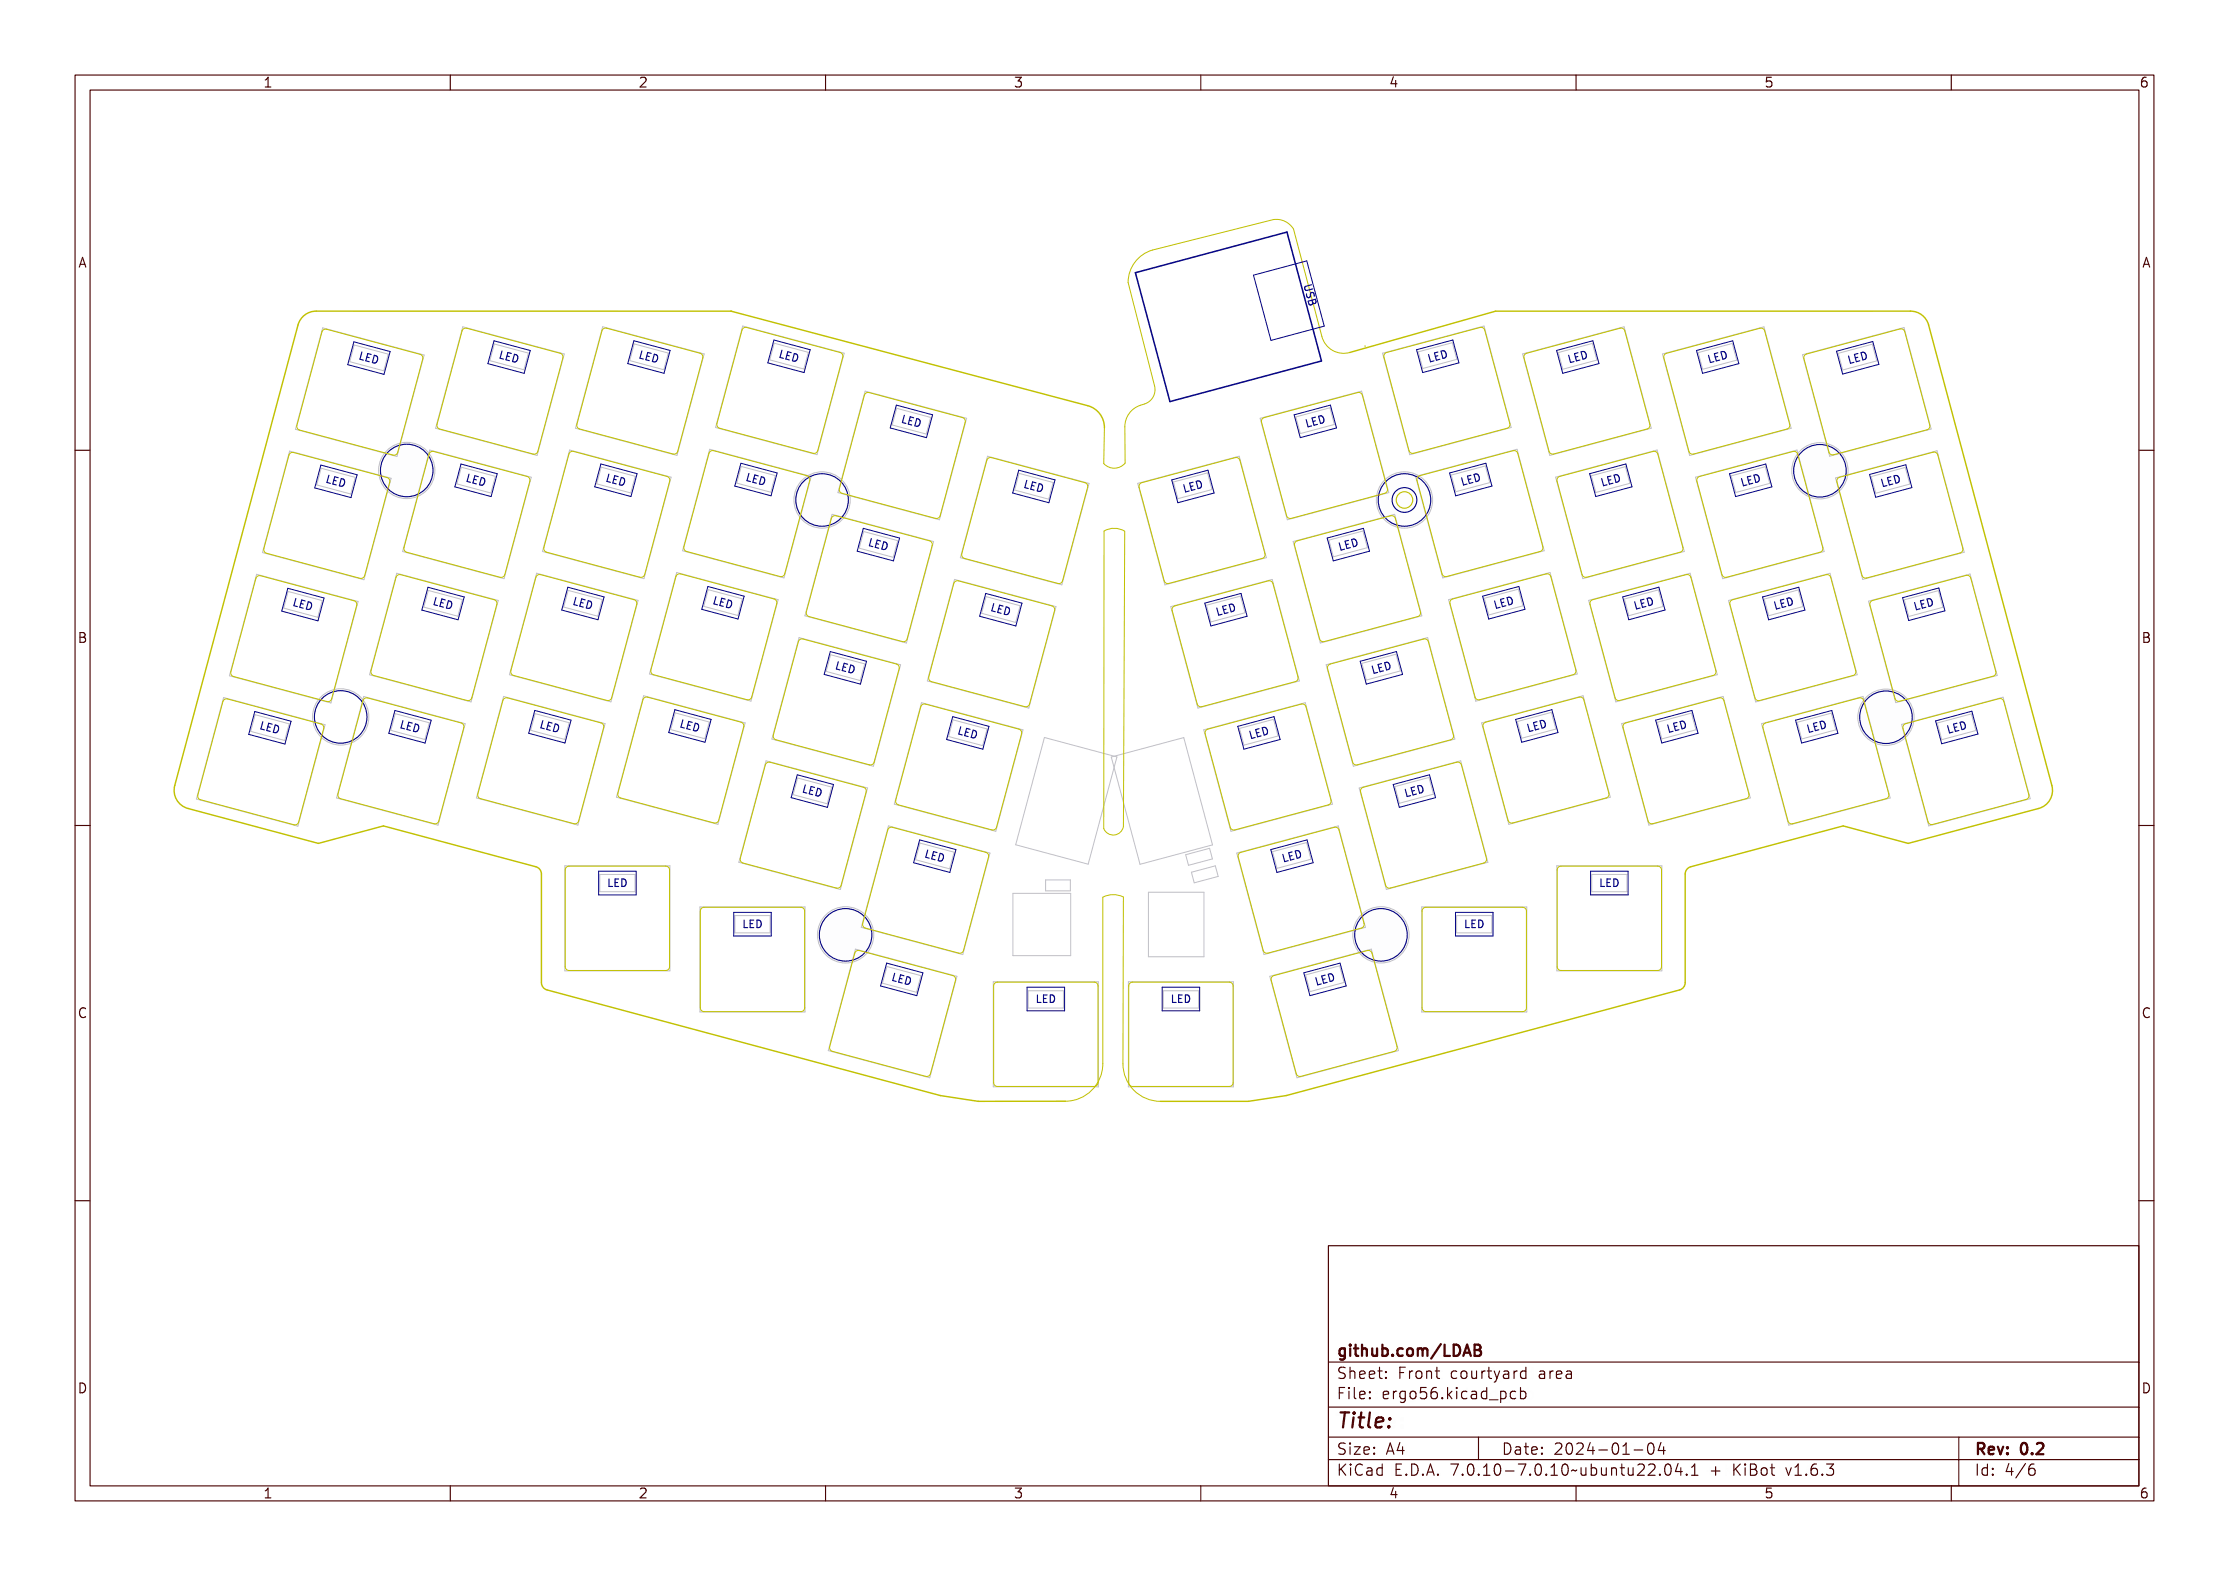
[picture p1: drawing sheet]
<svg xmlns="http://www.w3.org/2000/svg" width="297mm" height="210mm" viewBox="0 0 297 210" stroke-linecap="round" stroke-linejoin="round" font-family="sans-serif">
<defs><g id="words">
<text font-size="2.7" fill="#480000" x="178" y="190.3">Title:</text>
<g font-size="2" fill="#480000">
<text x="178" y="180.7">github.com/LDAB</text>
<text x="178" y="183.7">Sheet: Front courtyard area</text>
<text x="178" y="186.5">File: ergo56.kicad_pcb</text>
<text x="178" y="193.9">Size: A4</text>
<text x="178" y="196.6">KiCad E.D.A. 7.0.10-7.0.10~ubuntu22.04.1 + KiBot v1.6.3</text>
<text x="200" y="193.9">Date: 2024-01-04</text>
<text x="263" y="196.6">Id: 4/6</text>
<text x="263" y="193.9">Rev: 0.2</text>
</g>
<g font-size="1.7" fill="#480000">
<text x="35" y="11.7">1</text>
<text x="85" y="11.7">2</text>
<text x="135" y="11.7">3</text>
<text x="185" y="11.7">4</text>
<text x="235" y="11.7">5</text>
<text x="285" y="11.7">6</text>
<text x="10.5" y="35.7">A</text>
<text x="285.5" y="35.7">A</text>
<text x="10.5" y="85.6">B</text>
<text x="285.5" y="85.6">B</text>
<text x="10.5" y="135.7">C</text>
<text x="285.5" y="135.7">C</text>
<text x="10.5" y="185.6">D</text>
<text x="285.5" y="185.6">D</text>
<text x="35" y="199.7">1</text>
<text x="85" y="199.7">2</text>
<text x="135" y="199.7">3</text>
<text x="185" y="199.7">4</text>
<text x="235" y="199.7">5</text>
<text x="285" y="199.7">6</text>
</g>
<g font-size="1.3" fill="#000084">
<text x="173.7" y="38.3" transform="rotate(75 173.7 38.3)">USB</text>
<text x="47.9" y="47.9" transform="rotate(15 47.9 47.9)">LED</text>
<text x="66.5" y="47.8" transform="rotate(15 66.5 47.8)">LED</text>
<text x="85.2" y="47.7" transform="rotate(15 85.2 47.7)">LED</text>
<text x="103.8" y="47.7" transform="rotate(15 103.8 47.7)">LED</text>
<text x="190.5" y="48.3" transform="rotate(-15 190.5 48.3)">LED</text>
<text x="209.2" y="48.4" transform="rotate(-15 209.2 48.4)">LED</text>
<text x="227.8" y="48.4" transform="rotate(-15 227.8 48.4)">LED</text>
<text x="246.5" y="48.5" transform="rotate(-15 246.5 48.5)">LED</text>
<text x="120.1" y="56.3" transform="rotate(15 120.1 56.3)">LED</text>
<text x="174.2" y="56.9" transform="rotate(-15 174.2 56.9)">LED</text>
<text x="43.5" y="64.3" transform="rotate(15 43.5 64.3)">LED</text>
<text x="62.1" y="64.2" transform="rotate(15 62.1 64.2)">LED</text>
<text x="80.8" y="64.2" transform="rotate(15 80.8 64.2)">LED</text>
<text x="99.4" y="64.1" transform="rotate(15 99.4 64.1)">LED</text>
<text x="136.5" y="65" transform="rotate(15 136.5 65)">LED</text>
<text x="157.9" y="65.6" transform="rotate(-15 157.9 65.6)">LED</text>
<text x="194.9" y="64.7" transform="rotate(-15 194.9 64.7)">LED</text>
<text x="213.6" y="64.8" transform="rotate(-15 213.6 64.8)">LED</text>
<text x="232.2" y="64.8" transform="rotate(-15 232.2 64.8)">LED</text>
<text x="250.9" y="64.9" transform="rotate(-15 250.9 64.9)">LED</text>
<text x="115.7" y="72.7" transform="rotate(15 115.7 72.7)">LED</text>
<text x="178.6" y="73.4" transform="rotate(-15 178.6 73.4)">LED</text>
<text x="39.1" y="80.7" transform="rotate(15 39.1 80.7)">LED</text>
<text x="57.7" y="80.6" transform="rotate(15 57.7 80.6)">LED</text>
<text x="76.4" y="80.6" transform="rotate(15 76.4 80.6)">LED</text>
<text x="95" y="80.5" transform="rotate(15 95 80.5)">LED</text>
<text x="132.1" y="81.4" transform="rotate(15 132.1 81.4)">LED</text>
<text x="162.3" y="82" transform="rotate(-15 162.3 82)">LED</text>
<text x="199.3" y="81.1" transform="rotate(-15 199.3 81.1)">LED</text>
<text x="218" y="81.2" transform="rotate(-15 218 81.2)">LED</text>
<text x="236.6" y="81.2" transform="rotate(-15 236.6 81.2)">LED</text>
<text x="255.3" y="81.3" transform="rotate(-15 255.3 81.3)">LED</text>
<text x="111.3" y="89.2" transform="rotate(15 111.3 89.2)">LED</text>
<text x="183" y="89.8" transform="rotate(-15 183 89.8)">LED</text>
<text x="34.7" y="97.2" transform="rotate(15 34.7 97.2)">LED</text>
<text x="53.3" y="97" transform="rotate(15 53.3 97)">LED</text>
<text x="72" y="97" transform="rotate(15 72 97)">LED</text>
<text x="90.6" y="96.9" transform="rotate(15 90.6 96.9)">LED</text>
<text x="127.7" y="97.8" transform="rotate(15 127.7 97.8)">LED</text>
<text x="166.7" y="98.5" transform="rotate(-15 166.7 98.5)">LED</text>
<text x="203.7" y="97.5" transform="rotate(-15 203.7 97.5)">LED</text>
<text x="222.4" y="97.6" transform="rotate(-15 222.4 97.6)">LED</text>
<text x="241" y="97.6" transform="rotate(-15 241 97.6)">LED</text>
<text x="259.7" y="97.7" transform="rotate(-15 259.7 97.7)">LED</text>
<text x="106.9" y="105.6" transform="rotate(15 106.9 105.6)">LED</text>
<text x="187.4" y="106.2" transform="rotate(-15 187.4 106.2)">LED</text>
<text x="81.1" y="118.2">LED</text>
<text x="123.3" y="114.3" transform="rotate(15 123.3 114.3)">LED</text>
<text x="171.1" y="114.9" transform="rotate(-15 171.1 114.9)">LED</text>
<text x="213.2" y="118.2">LED</text>
<text x="99.1" y="123.7">LED</text>
<text x="195.2" y="123.7">LED</text>
<text x="118.9" y="130.7" transform="rotate(15 118.9 130.7)">LED</text>
<text x="175.5" y="131.3" transform="rotate(-15 175.5 131.3)">LED</text>
<text x="138.1" y="133.6">LED</text>
<text x="156.1" y="133.6">LED</text>
</g>
</g></defs>
<g fill="none" stroke="#c2c2c2" stroke-width=".13">
<path d="M43 43.7l13.5 3.6-3.6 13.5-13.5-3.6zM47.2 46l4.5 1.2-.6 2.2-4.5-1.2zM57.3 60l13.5 3.6-3.6 13.5-13.6-3.6zM61.7 43.5l13.5 3.7-3.6 13.5-13.6-3.6zM65.9 45.8l4.5 1.3-.6 2.2-4.5-1.2zM75.9 60l13.5 3.6-3.6 13.5-13.5-3.6zM80.3 43.5l13.5 3.7-3.6 13.5-13.5-3.6zM84.5 45.8l4.5 1.2-.6 2.3-4.5-1.2zM94.6 59.9l13.5 3.6-3.6 13.5-13.6-3.6zM99 43.4l13.5 3.7-3.6 13.5-13.6-3.6zM103.2 45.7l4.5 1.2-.6 2.3-4.5-1.2zM115.3 52.1l13.5 3.6-3.6 13.6-13.6-3.7z"/>
<path d="M119.5 54.4l4.5 1.2-.6 2.2-4.5-1.2zM167.9 55.7l13.5-3.6 3.7 13.5-13.6 3.7zM172.7 55.6l4.5-1.3 .6 2.3-4.5 1.2zM184.2 47.1l13.5-3.7 3.7 13.6-13.6 3.6zM189 46.9l4.5-1.2 .6 2.2-4.5 1.2zM202.9 47.2l13.5-3.7 3.6 13.6-13.5 3.6zM207.6 47l4.6-1.2 .6 2.2-4.6 1.2zM221.5 47.2l13.5-3.7 3.7 13.6-13.6 3.6zM226.3 47l4.5-1.2 .6 2.2-4.5 1.2zM240.2 47.3l13.5-3.7 3.6 13.6-13.5 3.6zM244.9 47.1l4.6-1.2 .6 2.2-4.6 1.2zM34.2 76.5l13.5 3.7-3.6 13.5-13.5-3.7z"/>
<path d="M38.4 78.8l4.5 1.2-.6 2.3-4.5-1.3zM38.6 60.1l13.5 3.6-3.6 13.6-13.5-3.7zM42.8 62.4l4.5 1.2-.6 2.2-4.5-1.2zM52.9 76.4l13.5 3.6-3.6 13.5-13.6-3.6zM57.1 78.7l4.5 1.2-.6 2.2-4.5-1.2zM61.5 62.3l4.5 1.2-.6 2.2-4.5-1.2zM71.5 76.4l13.5 3.6-3.6 13.5-13.5-3.6zM75.7 78.7l4.5 1.2-.6 2.2-4.5-1.2zM80.1 62.3l4.5 1.2-.6 2.2-4.5-1.2zM90.2 76.3l13.5 3.6-3.6 13.5-13.6-3.6zM94.4 78.6l4.5 1.2-.6 2.2-4.5-1.2zM98.8 62.2l4.5 1.2-.6 2.2-4.5-1.2z"/>
<path d="M110.9 68.5l13.5 3.7-3.6 13.5-13.5-3.6zM115.1 70.8l4.5 1.2-.6 2.3-4.5-1.3zM127.2 77.2l13.5 3.6-3.6 13.6-13.5-3.7zM131.4 79.5l4.5 1.2-.6 2.2-4.5-1.2zM131.6 60.8l13.5 3.6-3.6 13.5-13.5-3.6zM135.8 63.1l4.5 1.2-.6 2.2-4.5-1.2zM151.6 64.4l13.5-3.6 3.6 13.5-13.5 3.6zM156.4 64.2l4.5-1.2 .6 2.2-4.5 1.3zM172.3 72.2l13.5-3.7 3.7 13.6-13.6 3.6zM177.1 72l4.5-1.2 .6 2.2-4.5 1.2zM188.6 63.5l13.5-3.6 3.7 13.5-13.6 3.6zM193 79.9l13.5-3.6 3.7 13.5-13.6 3.6z"/>
<path d="M193.4 63.3l4.5-1.2 .6 2.2-4.5 1.2zM197.8 79.7l4.5-1.2 .6 2.2-4.5 1.2zM207.3 63.6l13.5-3.6 3.6 13.5-13.5 3.6zM212 63.4l4.6-1.2 .6 2.2-4.6 1.2zM216.4 79.8l4.6-1.2 .6 2.2-4.6 1.2zM225.9 63.6l13.5-3.6 3.7 13.5-13.6 3.6zM230.7 63.4l4.5-1.2 .6 2.2-4.5 1.2zM235.1 79.8l4.5-1.2 .6 2.2-4.5 1.2zM244.6 63.7l13.5-3.6 3.6 13.5-13.5 3.6zM249.3 63.5l4.6-1.2 .6 2.2-4.6 1.2zM253.7 79.9l4.6-1.2 .6 2.2-4.6 1.2zM29.8 92.9l13.5 3.7-3.6 13.5-13.5-3.6z"/>
<path d="M34 95.2l4.5 1.3-.6 2.2-4.5-1.2zM48.5 92.8l13.5 3.6-3.6 13.6-13.6-3.7zM52.7 95.1l4.5 1.2-.6 2.2-4.5-1.2zM67.1 92.8l13.5 3.6-3.6 13.5-13.5-3.6zM71.3 95.1l4.5 1.2-.6 2.2-4.5-1.2zM85.8 92.7l13.5 3.6-3.6 13.6-13.6-3.7zM90 95l4.5 1.2-.6 2.2-4.5-1.2zM106.5 85l13.5 3.6-3.6 13.5-13.6-3.6zM110.7 87.2l4.5 1.3-.6 2.2-4.5-1.2zM122.8 93.6l13.5 3.7-3.6 13.5-13.5-3.6zM127 95.9l4.5 1.2-.6 2.3-4.5-1.3zM139.2 98.3l9.6 2.6-3.8 14.3-9.7-2.6z"/>
<path d="M156 80.8l13.5-3.6 3.6 13.5-13.5 3.7zM160.4 97.3l13.5-3.7 3.6 13.6-13.5 3.6zM160.8 80.6l4.5-1.2 .6 2.3-4.5 1.2zM165.2 97.1l4.5-1.2 .6 2.2-4.5 1.2zM176.7 88.6l13.5-3.6 3.7 13.5-13.6 3.6zM181.5 88.4l4.5-1.2 .6 2.2-4.5 1.2zM197.4 96.3l13.5-3.6 3.7 13.5-13.6 3.7zM202.2 96.1l4.5-1.2 .6 2.3-4.5 1.2zM211.7 80l13.5-3.6 3.6 13.5-13.5 3.6zM216.1 96.4l13.5-3.6 3.6 13.5-13.5 3.6zM220.8 96.2l4.6-1.2 .6 2.2-4.6 1.3zM230.3 80l13.5-3.6 3.7 13.5-13.6 3.6z"/>
<path d="M234.7 96.4l13.5-3.6 3.7 13.5-13.6 3.7zM239.5 96.2l4.5-1.2 .6 2.3-4.5 1.2zM249 80.1l13.5-3.6 3.6 13.5-13.5 3.6zM253.4 96.5l13.5-3.6 3.6 13.5-13.5 3.7zM258.1 96.3l4.6-1.2 .6 2.2-4.6 1.3zM75.3 115.4h14v14h-14zM79.9 116.5h4.7v2.3h-4.7zM102.1 101.4l13.5 3.6-3.6 13.5-13.5-3.6zM106.3 103.7l4.5 1.2-.6 2.2-4.5-1.2zM118.4 110.1l13.5 3.6-3.6 13.5-13.5-3.6zM122.6 112.3l4.5 1.3-.6 2.2-4.5-1.2zM135 119h7.7v8.3h-7.7z"/>
<path d="M139.3 117.3h3.3v1.4h-3.3zM148.1 100.9l9.6-2.6 3.9 14.3-9.7 2.6zM153 118.9h7.4v8.6h-7.4zM158 113.9l3.2-.9 .3 1.5-3.1 .8zM158.7 116.2l3.2-.8 .4 1.4-3.2 .8zM164.8 113.7l13.5-3.6 3.6 13.5-13.5 3.6zM169.6 113.5l4.5-1.2 .6 2.2-4.6 1.2zM181.1 105l13.5-3.6 3.7 13.5-13.6 3.6zM185.9 104.8l4.5-1.2 .6 2.2-4.5 1.2zM207.4 115.4h14v14h-14zM212.1 116.5h4.7v2.3h-4.7zM93.3 120.9h14v14h-14z"/>
<path d="M97.9 122h4.7v2.3h-4.7zM114 126.5l13.5 3.6-3.6 13.5-13.5-3.6zM118.2 128.8l4.5 1.2-.6 2.2-4.5-1.2zM132.4 130.8h14v14h-14zM137 132h4.7v2.3h-4.7zM150.4 130.8h14v14h-14zM155 132h4.7v2.3h-4.7zM169.2 130.1l13.5-3.6 3.6 13.5-13.5 3.6zM174 129.9l4.5-1.2 .6 2.2-4.5 1.2zM189.4 120.9h14v14h-14zM194.1 122h4.7v2.3h-4.7z"/>
<circle cx="54.2" cy="62.7" r="3.8"/>
<circle cx="109.5" cy="66.6" r="3.8"/>
<circle cx="187.1" cy="66.6" r="3.8"/>
<circle cx="242.5" cy="62.7" r="3.8"/>
<circle cx="45.4" cy="95.5" r="3.8"/>
<circle cx="251.3" cy="95.6" r="3.8"/>
<circle cx="112.7" cy="124.6" r="3.8"/>
<circle cx="184" cy="124.6" r="3.8"/>
</g>
<path d="M39.7 43.3l-16.4 61.4a2.5 2.5 0 0 0 1.8 3M144.9 54.1a3 3 0 0 1 2.3 2.9M199.3 41.5l-19.4 5.5M257 43.3l16.4 61.4a2.5 2.5 0 0 1-1.8 3M71.4 115.5a1 1 0 0 1 .7 1v14.4a1 1 0 0 0 .8 1l52.4 14.1M225.3 115.5a1 1 0 0 0-.8 1M245.6 110.1l8.7 2.3M224.5 130.9a1 1 0 0 1-.7 1M141.9 146.7l-11.6 .1M171.4 146l-5.1 .8" fill="none" stroke="#c2c200" stroke-width=".19"/>
<path d="M172.4 30.5a2.69 2.69 0 0 0-2.7-1.2l-16.2 4a4.5 4.5 0 0 0-3.2 4.3l3.5 13.8a2.09 2.09 0 0 1-1.8 2.6M147.2 57l-.1 4.8M176.1 44.8a3 3 0 0 0 3.8 2.2M147.1 70.8a2.68 2.68 0 0 1 2.8 0l-.2 39.3M146.9 119.6v22.1a5 5 0 0 1-5 5M149.6 141.7a5 5 0 0 0 5 5.1" fill="none" stroke="#c2c200" stroke-width=".13"/>
<circle cx="97.4" cy="41.5" r=".09" fill="#c2c200"/>
<path d="M39.7 43.3a2.5 2.5 0 0 1 2.4-1.8h55.3l47.5 12.6M51.1 110.1l20.3 5.4M224.5 116.5v14.4M245.6 110.1l-20.3 5.4M271.6 107.7l-17.3 4.7M125.3 146l5 .8M154.6 146.8h11.7" fill="none" stroke="#c2c200" stroke-width=".19"/>
<path d="M172.4 30.5l3.7 14.3M152 54a3 3 0 0 0-2.1 2.9v4.8a1.89 1.89 0 0 1-2.8 .1M147.1 70.8v39.6a1.37 1.37 0 0 0 1.4 .9 1.37 1.37 0 0 0 1.2-1.2M149.7 119.5l-.1 22.2" fill="none" stroke="#c2c200" stroke-width=".13"/>
<circle cx="181.9" cy="46.1" r=".09" fill="#c2c200"/>
<path d="M199.3 41.5h55.3a2.5 2.5 0 0 1 2.4 1.8M25.1 107.7l17.3 4.7 8.7-2.3M223.8 131.9l-52.4 14.1" fill="none" stroke="#c2c200" stroke-width=".19"/>
<g fill="none" stroke="#c2c200" stroke-width=".13">
<path d="M43 44l.5-.1 12.5 3.3 .2 .1 .1 .5-3.3 12.5-.1 .2-.5 .1-12.5-3.3-.2-.1-.1-.5 3.3-12.5zM61.7 43.9l.5-.2 12.4 3.4 .3 .1 .1 .5-3.3 12.5-.2 .2-.5 .1-12.4-3.3-.2-.2-.2-.4 3.4-12.5zM80.3 43.9l.5-.2 12.5 3.4 .2 .1 .1 .5-3.3 12.4-.1 .3-.5 .1-12.5-3.3-.2-.2-.1-.5 3.3-12.4zM99 43.8l.5-.2 12.4 3.4 .3 .1 .1 .5-3.3 12.4-.2 .3-.5 .1-12.4-3.3-.2-.2-.2-.4 3.4-12.5zM115.3 52.4l.5-.1 12.7 3.5 .1 .5-3.3 12.4-.2 .2-.4 .2-12.5-3.4-.2-.1-.2-.5 3.4-12.4zM168.2 55.8l12.7-3.5 .5 .1 .1 .3 3.4 12.4-.2 .5-.2 .1-12.5 3.4-.4-.2-.2-.2-3.3-12.4zM184.5 47.1l.3-.1 12.4-3.4 .5 .2 .1 .2 3.4 12.5-.2 .4-.2 .2-12.4 3.3-.5-.1-.2-.3-3.3-12.4zM203.2 47.2l.2-.1 12.5-3.4 .5 .2 3.4 12.6-.1 .5-.2 .2-12.5 3.3-.5-.1-.1-.3-3.3-12.4zM221.8 47.2l.3-.1 12.4-3.4 .5 .2 .1 .2 3.4 12.5-.2 .4-.2 .2-12.4 3.3-.5-.1-.2-.2-3.3-12.5zM240.5 47.3l12.7-3.5 .5 .2 .1 .2 3.3 12.4-.1 .5-.2 .2-12.5 3.3-.5-.1-.1-.3-3.3-12.4zM34.2 76.8l.5-.1 12.5 3.4 .2 .1 .1 .5-3.3 12.4-.1 .3-.5 .1-12.5-3.4-.2-.1-.1-.5 3.3-12.4zM38.6 60.4l.5-.1 12.5 3.3 .2 .2 .1 .4-3.3 12.5-.1 .2-.5 .2-12.5-3.4-.2-.1-.1-.5 3.3-12.4z"/>
<path d="M52.9 76.7l.5-.1 12.4 3.3 .3 .1 .1 .5-3.3 12.5-.2 .2-.5 .1-12.4-3.3-.2-.1-.2-.5zM57.3 60.3l.5-.1 12.4 3.3 .3 .1 .1 .5-3.3 12.5-.2 .2-.5 .1-12.4-3.3-.2-.1-.2-.5 3.4-12.5zM71.5 76.7l.5-.1 12.5 3.3 .2 .1 .1 .5-3.3 12.5-.1 .2-.5 .1-12.5-3.3-.2-.1-.1-.5zM75.9 60.3l.5-.1 12.5 3.3 .2 .1 .1 .5-3.3 12.5-.1 .2-.5 .1-12.5-3.3-.2-.2-.1-.4 3.3-12.5zM90.2 76.6l.5-.1 12.4 3.3 .3 .1 .1 .5-3.5 12.7-.5 .1-12.4-3.3-.2-.1-.2-.5 3.4-12.5zM94.6 60.2l.5-.1 12.4 3.3 .3 .1 .1 .5-3.3 12.5-.2 .2-.5 .1-12.4-3.3-.2-.1-.2-.5 3.4-12.5zM110.9 68.9l.5-.2 12.7 3.5 .1 .5-3.3 12.4-.2 .3-.4 .1-12.5-3.3-.2-.2-.2-.5 3.4-12.4zM127.2 77.5l.5-.1 12.5 3.3 .2 .2 .1 .5-3.3 12.4-.2 .2-.4 .2-12.7-3.5-.1-.5 3.3-12.4zM131.6 61.1l.5-.1 12.5 3.3 .2 .2 .1 .4-3.3 12.5-.2 .2-.4 .1-12.5-3.3-.2-.1-.1-.5 3.3-12.5zM151.9 64.5l.2-.2 12.5-3.3 .5 .1 .1 .2 3.3 12.5-.1 .5-.2 .1-12.5 3.3-.4-.1-.2-.2-3.3-12.5zM172.6 72.2l12.7-3.5 .5 .2 3.5 12.6-.2 .5-.2 .2-12.5 3.3-.4-.1-.2-.3-3.3-12.4zM188.9 63.5l.3-.1 12.4-3.3 .5 .1 .1 .2 3.4 12.5-.2 .5-.2 .1-12.4 3.3-.5-.1-3.5-12.7z"/>
<path d="M193.3 79.9l.3-.1 12.4-3.3 .5 .1 .1 .2 3.4 12.5-.2 .5-.2 .1-12.4 3.3-.5-.1-3.5-12.7zM207.6 63.6l.2-.1 12.5-3.3 .5 .1 3.4 12.7-.1 .4-.2 .2-12.5 3.3-.5-.1-.1-.2-3.3-12.5zM226.2 63.6l.3-.1 12.4-3.3 .5 .1 .1 .2 3.4 12.5-.2 .5-.2 .1-12.4 3.3-.5-.1-.2-.2-3.3-12.5zM244.9 63.7l12.7-3.4 .5 .1 .1 .2 3.3 12.5-.1 .5-.2 .1-12.5 3.3-.5-.1-.1-.2-3.3-12.5zM29.8 93.3l.5-.2 12.5 3.4 .2 .1 .1 .5-3.3 12.4-.1 .3-.5 .1-12.5-3.3-.2-.2-.1-.4 3.3-12.5zM48.5 93.1l.5-.1 12.4 3.3 .3 .2 .1 .5-3.3 12.4-.2 .2-.5 .2-12.4-3.4-.2-.1-.2-.5 3.4-12.4zM67.1 93.1l.5-.1 12.5 3.3 .2 .2 .1 .4-3.3 12.5-.1 .2-.5 .2-12.5-3.4-.2-.1-.1-.5 3.3-12.5zM85.8 93l.5-.1 12.4 3.3 .3 .2 .1 .4-3.5 12.7-.5 .2-12.4-3.4-.2-.1-.2-.5 3.4-12.4zM106.5 85.3l.5-.1 12.7 3.4 .1 .5-3.3 12.5-.2 .2-.4 .1-12.5-3.3-.2-.2-.2-.4 3.4-12.5zM122.8 93.9l.5-.1 12.5 3.4 .2 .1 .1 .5-3.5 12.7-.4 .1-12.7-3.5-.1-.5 3.3-12.4zM156.3 80.9l.2-.2 12.5-3.3 .5 .1 .1 .3 3.3 12.4-.1 .5-12.7 3.5-.4-.2-.2-.2-3.3-12.4zM160.7 97.3l.2-.1 12.5-3.4 .5 .1 .1 .3 3.3 12.4-.1 .5-.2 .1-12.5 3.4-.4-.1-3.5-12.7z"/>
<path d="M177 88.6l12.7-3.4 .5 .1 .1 .2 3.4 12.5-.2 .4-.2 .2-12.5 3.3-.4-.1-.2-.2-3.3-12.5v-.3zM197.7 96.4l.3-.2 12.4-3.3 .5 .1 .1 .3 3.4 12.4-.2 .5-.2 .1-12.4 3.4-.5-.2-.2-.2-3.3-12.5zM212 80l.2-.1 12.5-3.3 .5 .1 .1 .2 3.3 12.5-.1 .5-.2 .1-12.5 3.3-.5-.1-.1-.2-3.3-12.5zM216.4 96.5l.2-.2 12.5-3.3 .5 .1 .1 .2 3.3 12.5-.1 .5-.2 .1-12.5 3.4-.5-.2-.1-.2-3.3-12.5zM230.6 80.1l.3-.2 12.4-3.3 .5 .1 3.5 12.7-.2 .5-.2 .1-12.4 3.3-.5-.1-.2-.2-3.3-12.5zM235 96.5l.3-.2 12.4-3.3 .5 .1 3.5 12.7-.2 .5-.2 .1-12.4 3.4-.5-.2-.2-.2-3.3-12.4zM249.3 80.1l12.7-3.4 .5 .1 .1 .2 3.3 12.5-.1 .5-.2 .1-12.5 3.3-.5-.1-.1-.2-3.3-12.5zM253.7 96.6l12.7-3.5 .5 .1 .1 .3 3.3 12.4-.1 .5-.2 .1-12.5 3.4-.5-.2-3.4-12.7zM75.4 115.7l.4-.3h12.9l.3 .1 .2 .4v12.9l-.1 .3-.4 .2h-12.9h-.2l-.3-.5v-12.9zM102.1 101.7l.5-.1 12.7 3.4 .1 .5-3.3 12.5-.2 .2-.4 .1-12.5-3.3-.2-.1-.2-.5 3.4-12.5zM118.4 110.4l.5-.2 12.5 3.4 .2 .1 .1 .5-3.5 12.7-.4 .1-12.5-3.3-.2-.2-.1-.4 3.3-12.5zM149.7 119.5a3 3 0 0 0-2.8 .1"/>
<path d="M165.1 113.7l.2-.1 12.5-3.4 .5 .2 .1 .2 3.3 12.5-.1 .4-12.7 3.5-.4-.1-.2-.2-3.3-12.5zM181.4 105l12.7-3.4 .5 .1 .1 .2 3.4 12.5-.2 .5-.2 .1-12.5 3.3-.4-.1-.2-.2-3.3-12.5zM207.6 115.7l.4-.3h12.9l.2 .1 .3 .4v12.9l-.1 .3-.4 .2h-12.9l-.3-.1-.2-.4v-12.9zM93.6 121l.2-.1h12.9l.4 .2 .1 .3v12.9l-.2 .4-.3 .1h-12.9l-.4-.2-.1-.3v-12.9zM114 126.8l.5-.1 12.5 3.3 .2 .1 .1 .5-3.3 12.5-.2 .2-.4 .1-12.7-3.4-.1-.5 3.3-12.5zM132.5 131.1l.4-.2h12.9h.3l.2 .5v12.9l-.1 .2-.4 .3h-12.9l-.3-.1-.2-.4v-12.9zM150.5 131.1l.4-.2h12.9h.3l.2 .5v12.9l-.1 .2-.4 .3h-12.9l-.3-.1-.2-.4v-12.9zM169.5 130.1l.2-.1 12.5-3.3 .5 .1 .1 .2 3.3 12.5-.1 .5-.2 .1-12.5 3.3-.4-.1-.2-.2-3.3-12.5zM189.7 121l.3-.1h12.9l.4 .2 .1 .3v12.9l-.3 .4-.2 .1h-12.9l-.4-.2-.1-.3v-12.9z"/>
</g>
<g fill="none" stroke="#000084" stroke-width=".15">
<path d="M173.8 38.4l.8-.3 .1 .2-.7 .1a.18 .18 0 0 0-.1 .3 .18 .18 0 0 0 .2 .1l.7-.2v.1l-.6 .2a.32 .32 0 0 1-.4-.1 .32 .32 0 0 1 0-.4zM173.9 39.2l.2-.1a.23 .23 0 0 0 0 .4 .23 .23 0 0 0 .3-.1 .33 .33 0 0 1 .3-.4 .33 .33 0 0 1 .3 .5h-.2a.21 .21 0 0 0 0-.3 .21 .21 0 0 0-.3 0 .33 .33 0 0 1-.2 .5 .33 .33 0 0 1-.4-.5zM174.1 40l1-.3v.3a.24 .24 0 0 1 0 .3 .24 .24 0 0 1-.4-.1 .27 .27 0 0 1-.2 .3 .27 .27 0 0 1-.3-.3zM174.7 39.9h.3v.1a.15 .15 0 0 1-.1 .2 .15 .15 0 0 1-.2-.1zM48.3 47h.1l-.2 .9 .4 .1v.1l-.6-.2zM49 47.2l.6 .1-.1 .1-.4-.1-.1 .3 .5 .1-.1 .1-.4-.1-.1 .4 .5 .1-.1 .1-.5-.2zM49.8 47.4a.5 .5 0 0 1 .4 .6 .5 .5 0 0 1-.7 .3zM49.9 47.5a.38 .38 0 0 1 .2 .5 .38 .38 0 0 1-.4 .3zM66.9 46.8l.2 .1-.3 .8 .5 .1v.1l-.6-.1zM67.7 47.1l.6 .1-.1 .1-.4-.1-.1 .3 .4 .1v.1l-.4-.1-.1 .3 .4 .1v.1l-.6-.1zM68.4 47.3a.5 .5 0 0 1 .5 .6 .5 .5 0 0 1-.7 .3zM68.5 47.4a.38 .38 0 0 1 .3 .4 .38 .38 0 0 1-.5 .3z"/>
<path d="M85.6 46.8l.1 .1-.2 .8 .4 .1v.1l-.6-.1zM86.3 47l.6 .2v.1l-.5-.1-.1 .3 .5 .1-.1 .1-.4-.1-.1 .3 .5 .1-.1 .1-.5-.1zM87.1 47.2a.5 .5 0 0 1 .5 .7 .5 .5 0 0 1-.8 .3zM87.2 47.4a.38 .38 0 0 1 .2 .4 .38 .38 0 0 1-.4 .3zM104.2 46.7l.2 .1-.3 .8 .5 .1v.1l-.6-.1zM105 47l.5 .1v.1l-.4-.1-.1 .3 .4 .1v.1l-.4-.1-.1 .3 .4 .1v.1l-.6-.1zM105.7 47.2a.5 .5 0 0 1 .5 .6 .5 .5 0 0 1-.7 .3zM105.8 47.3a.38 .38 0 0 1 .3 .4 .38 .38 0 0 1-.5 .3zM120.5 55.4l.2 .1-.3 .8 .5 .1v.1l-.6-.1zM121.3 55.6l.6 .2-.1 .1-.4-.1-.1 .2 .4 .2v.1l-.4-.2-.1 .4 .4 .1v.1l-.6-.1zM122 55.8a.5 .5 0 0 1 .5 .7 .5 .5 0 0 1-.7 .3zM122.1 56a.38 .38 0 0 1 .3 .4 .38 .38 0 0 1-.5 .3z"/>
<path d="M174.1 56l.1-.1 .3 .9 .4-.2v.2l-.5 .1zM174.3 40.1l.3-.1v.1a.18 .18 0 0 1-.1 .3 .18 .18 0 0 1-.2-.2zM174.9 55.8l.5-.2 .1 .1-.5 .1 .1 .3 .4-.1v.1l-.4 .1 .1 .4 .5-.2v.2l-.6 .1zM175.6 55.6a.5 .5 0 0 1 .7 .3 .5 .5 0 0 1-.4 .6zM175.8 55.6a.38 .38 0 0 1 .4 .3 .38 .38 0 0 1-.2 .5zM190.4 47.3h.1l.3 .8 .4-.1 .1 .1-.6 .1zM191.2 47.1l.5-.2 .1 .2-.5 .1 .1 .2 .4-.1 .1 .1-.5 .2 .1 .3 .5-.1v.1l-.6 .1zM191.9 46.9a.5 .5 0 0 1 .8 .3 .5 .5 0 0 1-.5 .6zM192.1 47a.38 .38 0 0 1 .4 .2 .38 .38 0 0 1-.2 .5zM209.1 47.4h.1l.2 .8 .5-.1v.1l-.6 .1zM209.8 47.2l.6-.2v.1l-.4 .2 .1 .2 .4-.1v.1l-.4 .1 .1 .4 .4-.1 .1 .1-.6 .1zM210.6 47a.5 .5 0 0 1 .7 .3 .5 .5 0 0 1-.5 .6z"/>
<path d="M210.7 47.1a.38 .38 0 0 1 .5 .2 .38 .38 0 0 1-.3 .5zM227.7 47.4h.1l.3 .8 .4-.1 .1 .1-.6 .1zM228.5 47.2l.5-.2 .1 .2-.5 .1 .1 .3 .4-.2 .1 .1-.5 .2 .1 .3 .5-.1v.1l-.6 .1zM229.2 47a.5 .5 0 0 1 .8 .3 .5 .5 0 0 1-.5 .6zM229.4 47.1a.38 .38 0 0 1 .4 .2 .38 .38 0 0 1-.2 .5zM246.4 47.5h.1l.2 .8 .5-.1v.1l-.6 .1zM247.1 47.3l.6-.2v.2l-.4 .1 .1 .2 .4-.1v.1l-.4 .2 .1 .3 .4-.1 .1 .1-.6 .1zM247.9 47.1a.5 .5 0 0 1 .7 .3 .5 .5 0 0 1-.5 .6zM248 47.2a.38 .38 0 0 1 .5 .2 .38 .38 0 0 1-.3 .5zM39.5 79.8l.1 .1-.2 .8 .4 .1v.1l-.6-.1zM43.9 63.4h.1l-.2 .9 .4 .1v.1l-.6-.2zM44.6 63.6l.6 .2-.1 .1-.4-.1-.1 .2 .5 .1-.1 .1-.4-.1-.1 .4 .5 .1-.1 .1-.5-.1z"/>
<path d="M45.4 63.8a.5 .5 0 0 1 .4 .6 .5 .5 0 0 1-.7 .3zM45.5 63.9a.38 .38 0 0 1 .2 .5 .38 .38 0 0 1-.4 .3zM58.1 79.7h.2l-.3 .9 .5 .1v.1l-.6-.2zM58.9 79.9l.6 .1-.1 .2-.4-.2-.1 .3 .4 .1v.1l-.4-.1-.1 .4 .4 .1v.1l-.6-.2zM62.5 63.3h.2l-.3 .8 .5 .2v.1l-.6-.2zM63.3 63.5l.6 .1-.1 .1-.4-.1-.1 .3 .4 .1v.1l-.4-.1-.1 .3 .4 .2v.1l-.6-.2zM64 63.7a.5 .5 0 0 1 .5 .6 .5 .5 0 0 1-.7 .3zM64.1 63.8a.38 .38 0 0 1 .3 .5 .38 .38 0 0 1-.5 .2zM76.8 79.7h.1l-.2 .9 .4 .1v.1l-.6-.2zM77.5 79.9l.6 .1v.1l-.5-.1-.1 .3 .5 .1-.1 .1-.4-.1-.1 .4 .5 .1-.1 .1-.5-.2zM81.2 63.3h.1l-.2 .8 .4 .2v.1l-.6-.2zM81.9 63.5l.6 .1v.1l-.5-.1-.1 .3 .5 .1-.1 .1-.4-.1-.1 .3 .5 .2-.1 .1-.5-.2z"/>
<path d="M82.7 63.7a.5 .5 0 0 1 .5 .6 .5 .5 0 0 1-.8 .3zM82.8 63.8a.38 .38 0 0 1 .2 .5 .38 .38 0 0 1-.4 .2zM95.4 79.6h.2l-.3 .9 .5 .1v.1l-.6-.2zM96.2 79.8l.5 .1v.1l-.4-.1-.1 .3 .4 .1v.1l-.4-.1-.1 .4 .4 .1v.1l-.6-.2zM96.9 80a.5 .5 0 0 1 .5 .6 .5 .5 0 0 1-.7 .3zM99.8 63.2h.2l-.3 .8 .5 .2v.1l-.6-.2zM100.6 63.4l.5 .1v.1l-.4-.1-.1 .3 .4 .1v.1l-.4-.1-.1 .3 .4 .2v.1l-.6-.2zM101.3 63.6a.5 .5 0 0 1 .5 .6 .5 .5 0 0 1-.7 .3zM101.4 63.7a.38 .38 0 0 1 .3 .5 .38 .38 0 0 1-.5 .2zM116.1 71.8l.2 .1-.3 .8 .5 .1v.1l-.6-.1zM116.9 72l.6 .2-.1 .1-.4-.1-.1 .3 .4 .1v.1l-.4-.1-.1 .3 .4 .1v.1l-.6-.1zM117.6 72.2a.5 .5 0 0 1 .5 .7 .5 .5 0 0 1-.7 .3z"/>
<path d="M117.7 72.4a.38 .38 0 0 1 .3 .4 .38 .38 0 0 1-.5 .3zM136.8 64.1h.2l-.3 .9 .5 .1v.1l-.6-.2zM137.6 64.3l.6 .1-.1 .2-.4-.2-.1 .3 .4 .1v.1l-.4-.1-.1 .4 .5 .1-.1 .1-.5-.2zM138.3 64.5a.5 .5 0 0 1 .5 .6 .5 .5 0 0 1-.7 .3zM138.5 64.6a.38 .38 0 0 1 .2 .5 .38 .38 0 0 1-.4 .3zM157.8 64.6h.1l.2 .8 .5-.1v.1l-.5 .2zM158.6 64.4l.5-.1 .1 .1-.5 .1 .1 .3 .4-.1v.1l-.4 .1 .1 .3 .5-.1v.1l-.6 .2zM159.3 64.2a.5 .5 0 0 1 .7 .3 .5 .5 0 0 1-.5 .7zM159.5 64.3a.38 .38 0 0 1 .4 .3 .38 .38 0 0 1-.2 .4zM178.5 72.4h.1l.3 .8 .4-.1v.1l-.5 .1zM179.3 72.2l.5-.2 .1 .1-.5 .2 .1 .2 .4-.1v.1l-.4 .1 .1 .4 .5-.1v.1l-.6 .1zM180 72a.5 .5 0 0 1 .7 .3 .5 .5 0 0 1-.4 .6z"/>
<path d="M180.2 72.1a.38 .38 0 0 1 .4 .2 .38 .38 0 0 1-.2 .5zM194.8 63.7h.1l.3 .8 .4-.1 .1 .1-.6 .2zM195.6 63.5l.5-.1 .1 .1-.5 .1 .1 .3 .4-.1 .1 .1-.5 .1 .1 .3 .5-.1v.1l-.6 .2zM196.3 63.3a.5 .5 0 0 1 .8 .3 .5 .5 0 0 1-.5 .7zM196.5 63.4a.38 .38 0 0 1 .4 .3 .38 .38 0 0 1-.2 .4zM200 79.9l.5-.1 .1 .1-.5 .1 .1 .3 .4-.1 .1 .1-.5 .1 .1 .3 .5-.1v.1l-.6 .2zM200.7 79.7a.5 .5 0 0 1 .8 .3 .5 .5 0 0 1-.5 .7zM200.9 79.8a.38 .38 0 0 1 .4 .3 .38 .38 0 0 1-.2 .4zM213.5 63.8h.1l.2 .8 .5-.1v.1l-.6 .2zM214.2 63.6l.6-.1v.1l-.4 .1 .1 .3 .4-.1v.1l-.4 .1 .1 .3 .4-.1 .1 .1-.6 .1zM215 63.4a.5 .5 0 0 1 .7 .3 .5 .5 0 0 1-.5 .7zM215.1 63.5a.38 .38 0 0 1 .5 .3 .38 .38 0 0 1-.3 .4z"/>
<path d="M219.4 79.8a.5 .5 0 0 1 .7 .3 .5 .5 0 0 1-.5 .7zM219.5 79.9a.38 .38 0 0 1 .5 .3 .38 .38 0 0 1-.3 .4zM232.1 63.8h.1l.3 .8 .4-.1 .1 .1-.6 .2zM232.9 63.6l.5-.1 .1 .1-.5 .1 .1 .3 .4-.1 .1 .1-.5 .1 .1 .3 .5-.1v.1l-.6 .2zM233.6 63.4a.5 .5 0 0 1 .8 .3 .5 .5 0 0 1-.5 .7zM233.8 63.5a.38 .38 0 0 1 .4 .3 .38 .38 0 0 1-.2 .4zM238 79.8a.5 .5 0 0 1 .8 .3 .5 .5 0 0 1-.5 .7zM238.2 79.9a.38 .38 0 0 1 .4 .3 .38 .38 0 0 1-.2 .4zM250.8 63.9h.1l.2 .8 .5-.1v.1l-.6 .2zM251.5 63.7l.6-.1v.1l-.4 .1 .1 .3 .4-.1v.1l-.4 .1 .1 .3 .4-.1 .1 .1-.6 .2zM252.3 63.5a.5 .5 0 0 1 .7 .3 .5 .5 0 0 1-.5 .7zM252.4 63.6a.38 .38 0 0 1 .5 .3 .38 .38 0 0 1-.3 .4z"/>
<path d="M256.7 79.9a.5 .5 0 0 1 .7 .3 .5 .5 0 0 1-.5 .7zM35.1 96.2l.1 .1-.2 .8 .4 .1v.1l-.6-.1zM35.8 96.5l.6 .1-.1 .1-.4-.1-.1 .3 .5 .1-.1 .1-.4-.1-.1 .3 .5 .1-.1 .1-.5-.1zM36.6 96.7a.5 .5 0 0 1 .4 .6 .5 .5 0 0 1-.7 .3zM36.7 96.8a.38 .38 0 0 1 .2 .4 .38 .38 0 0 1-.4 .3zM40.2 80l.6 .2-.1 .1-.4-.1-.1 .3 .5 .1-.1 .1-.4-.1-.1 .3 .5 .1-.1 .1-.5-.1zM41 80.2a.5 .5 0 0 1 .4 .7 .5 .5 0 0 1-.7 .3zM41.1 80.4a.38 .38 0 0 1 .2 .4 .38 .38 0 0 1-.4 .3zM53.7 96.1h.2l-.3 .9 .5 .1v.1l-.6-.2zM54.5 96.3l.6 .2-.1 .1-.4-.1-.1 .2 .4 .1v.2l-.4-.2-.1 .4 .4 .1v.1l-.6-.1zM55.2 96.5a.5 .5 0 0 1 .5 .7 .5 .5 0 0 1-.7 .3zM55.3 96.6a.38 .38 0 0 1 .3 .5 .38 .38 0 0 1-.5 .3z"/>
<path d="M59.6 80.1a.5 .5 0 0 1 .5 .6 .5 .5 0 0 1-.7 .3zM59.7 80.2a.38 .38 0 0 1 .3 .5 .38 .38 0 0 1-.5 .3zM72.4 96.1h.1l-.2 .9 .4 .1v.1l-.6-.2zM73.1 96.3l.6 .2v.1l-.5-.2-.1 .3 .5 .1-.1 .1-.4-.1-.1 .4 .5 .1-.1 .1-.5-.2zM73.9 96.5a.5 .5 0 0 1 .5 .6 .5 .5 0 0 1-.8 .3zM74 96.6a.38 .38 0 0 1 .2 .5 .38 .38 0 0 1-.4 .3zM78.3 80.1a.5 .5 0 0 1 .5 .6 .5 .5 0 0 1-.8 .3zM78.4 80.2a.38 .38 0 0 1 .2 .5 .38 .38 0 0 1-.4 .3zM91 96h.2l-.3 .9 .5 .1v.1l-.6-.2zM91.8 96.2l.5 .2v.1l-.4-.1-.1 .2 .4 .1v.1l-.4-.1-.1 .4 .4 .1v.1l-.6-.1zM92.5 96.4a.5 .5 0 0 1 .5 .6 .5 .5 0 0 1-.7 .4zM92.6 96.5a.38 .38 0 0 1 .3 .5 .38 .38 0 0 1-.5 .3z"/>
<path d="M97 80.1a.38 .38 0 0 1 .3 .5 .38 .38 0 0 1-.5 .3zM111.7 88.3h.2l-.3 .8 .5 .2v.1l-.6-.2zM112.5 88.5l.6 .1-.1 .1-.4-.1-.1 .3 .4 .1v.1l-.4-.1-.1 .3 .4 .2v.1l-.6-.2zM113.2 88.7a.5 .5 0 0 1 .5 .6 .5 .5 0 0 1-.7 .3zM113.3 88.8a.38 .38 0 0 1 .3 .5 .38 .38 0 0 1-.5 .2zM128 96.9l.2 .1-.3 .8 .5 .1v.1l-.6-.1zM128.8 97.1l.6 .2-.1 .1-.4-.1-.1 .3 .4 .1v.1l-.4-.1-.1 .3 .5 .1-.1 .1-.5-.1zM129.5 97.3a.5 .5 0 0 1 .5 .7 .5 .5 0 0 1-.7 .3zM129.6 97.5a.38 .38 0 0 1 .3 .4 .38 .38 0 0 1-.4 .3zM132.4 80.5l.2 .1-.3 .8 .5 .1v.1l-.6-.1zM133.2 80.7l.6 .2-.1 .1-.4-.1-.1 .2 .4 .1v.2l-.4-.2-.1 .4 .5 .1-.1 .1-.5-.1zM133.9 80.9a.5 .5 0 0 1 .5 .7 .5 .5 0 0 1-.7 .3z"/>
<path d="M134.1 81a.38 .38 0 0 1 .2 .5 .38 .38 0 0 1-.4 .3zM162.2 81.1l.1-.1 .2 .9 .5-.2v.1l-.6 .2zM163 80.9l.5-.2 .1 .1-.5 .1 .1 .3 .4-.1v.1l-.4 .1 .1 .4 .5-.2v.1l-.6 .2zM163.7 80.7a.5 .5 0 0 1 .7 .3 .5 .5 0 0 1-.5 .6zM163.9 80.7a.38 .38 0 0 1 .4 .3 .38 .38 0 0 1-.2 .5zM166.6 97.5h.1l.2 .8 .5-.1v.1l-.5 .1zM167.4 97.3l.5-.2 .1 .1-.5 .2 .1 .2 .4-.1v.1l-.4 .1 .1 .4 .5-.1v.1l-.6 .1zM168.1 97.1a.5 .5 0 0 1 .7 .3 .5 .5 0 0 1-.5 .6zM168.3 97.2a.38 .38 0 0 1 .4 .2 .38 .38 0 0 1-.2 .5zM182.9 88.8h.1l.3 .8 .4-.1v.1l-.5 .2zM183.7 88.6l.5-.1 .1 .1-.5 .1 .1 .3 .4-.1v.1l-.4 .1 .1 .3 .5-.1v.1l-.6 .1zM184.4 88.4a.5 .5 0 0 1 .7 .3 .5 .5 0 0 1-.4 .6z"/>
<path d="M184.6 88.5a.38 .38 0 0 1 .4 .3 .38 .38 0 0 1-.2 .4zM199.2 80.1h.1l.3 .8 .4-.1 .1 .1-.6 .2zM203.6 96.6l.1-.1 .3 .9 .4-.2 .1 .1-.6 .2zM204.4 96.4l.5-.2 .1 .1-.5 .1 .1 .3 .4-.1 .1 .1-.5 .1 .1 .4 .5-.2v.1l-.6 .2zM205.1 96.2a.5 .5 0 0 1 .8 .3 .5 .5 0 0 1-.5 .6zM205.3 96.2a.38 .38 0 0 1 .4 .3 .38 .38 0 0 1-.2 .5zM217.9 80.2h.1l.2 .8 .5-.1v.1l-.6 .2zM218.6 80l.6-.1v.1l-.4 .1 .1 .3 .4-.1v.1l-.4 .1 .1 .3 .4-.1 .1 .1-.6 .2zM222.3 96.7l.1-.1 .2 .9 .5-.2v.1l-.6 .2zM223 96.5l.6-.2v.1l-.4 .1 .1 .3 .4-.1v.1l-.4 .1 .1 .4 .4-.2 .1 .1-.6 .2zM223.8 96.3a.5 .5 0 0 1 .7 .3 .5 .5 0 0 1-.5 .6zM223.9 96.3a.38 .38 0 0 1 .5 .3 .38 .38 0 0 1-.3 .5z"/>
<path d="M236.5 80.2h.1l.3 .8 .4-.1 .1 .1-.6 .2zM237.3 80l.5-.1 .1 .1-.5 .1 .1 .3 .4-.1 .1 .1-.5 .1 .1 .3 .5-.1v.1l-.6 .2zM240.9 96.7l.1-.1 .3 .9 .4-.2 .1 .1-.6 .2zM241.7 96.5l.5-.2 .1 .1-.5 .1 .1 .3 .4-.1 .1 .1-.5 .1 .1 .4 .5-.2v.1l-.6 .2zM242.4 96.3a.5 .5 0 0 1 .8 .3 .5 .5 0 0 1-.5 .6zM242.6 96.3a.38 .38 0 0 1 .4 .3 .38 .38 0 0 1-.2 .5zM255.2 80.3h.1l.2 .8 .5-.1v.1l-.6 .2zM255.9 80.1l.6-.1v.1l-.4 .1 .1 .3 .4-.1v.1l-.4 .1 .1 .3 .4-.1 .1 .1-.6 .2zM256.8 80a.38 .38 0 0 1 .5 .3 .38 .38 0 0 1-.3 .4zM259.6 96.8l.1-.1 .2 .9 .5-.2v.1l-.6 .2zM260.3 96.6l.6-.2v.1l-.4 .1 .1 .3 .4-.1v.1l-.4 .1 .1 .4 .4-.2 .1 .1-.6 .2zM261.1 96.4a.5 .5 0 0 1 .7 .3 .5 .5 0 0 1-.5 .6z"/>
<path d="M261.2 96.4a.38 .38 0 0 1 .5 .3 .38 .38 0 0 1-.3 .5zM81.2 117.2h.1v.9h.5v.1h-.6zM82 117.2h.6v.1h-.5v.3h.4v.1h-.4v.4h.5v.1h-.6zM82.8 117.2a.5 .5 0 0 1 .6 .5 .5 .5 0 0 1-.6 .5zM82.9 117.3a.38 .38 0 0 1 .3 .4 .38 .38 0 0 1-.3 .4zM107.3 104.7h.2l-.3 .9 .5 .1v.1l-.6-.2zM108.1 104.9l.6 .1-.1 .1-.4-.1-.1 .3 .4 .1v.1l-.4-.1-.1 .4 .4 .1v.1l-.6-.2zM108.8 105.1a.5 .5 0 0 1 .5 .6 .5 .5 0 0 1-.7 .3zM108.9 105.2a.38 .38 0 0 1 .3 .5 .38 .38 0 0 1-.5 .3zM123.6 113.4h.2l-.3 .8 .5 .1v.2l-.6-.2zM124.4 113.6l.6 .1-.1 .1-.4-.1-.1 .3 .4 .1v.1l-.4-.1-.1 .3 .5 .1-.1 .2-.5-.2zM125.1 113.8a.5 .5 0 0 1 .5 .6 .5 .5 0 0 1-.7 .3z"/>
<path d="M125.2 113.9a.38 .38 0 0 1 .3 .5 .38 .38 0 0 1-.4 .2zM171 113.9h.1l.2 .8 .5-.1v.1l-.5 .1zM171.8 113.7l.5-.1 .1 .1-.5 .1 .1 .3 .4-.2v.2l-.4 .1 .1 .3 .5-.1v.1l-.6 .1zM172.5 113.5a.5 .5 0 0 1 .7 .3 .5 .5 0 0 1-.5 .6zM172.7 113.6a.38 .38 0 0 1 .4 .2 .38 .38 0 0 1-.2 .5zM187.3 105.2h.1l.3 .8 .4-.1v.1l-.5 .2zM188.1 105l.5-.1 .1 .1-.5 .1 .1 .3 .4-.1v.1l-.4 .1 .1 .3 .5-.1v.1l-.6 .2zM188.8 104.8a.5 .5 0 0 1 .8 .3 .5 .5 0 0 1-.5 .7zM189 104.9a.38 .38 0 0 1 .4 .3 .38 .38 0 0 1-.2 .4zM213.4 117.2h.1v.9h.5v.1h-.6zM214.2 117.2h.5v.1h-.4v.3h.4v.1h-.4v.4h.5v.1h-.6zM214.9 117.2a.5 .5 0 0 1 .7 .5 .5 .5 0 0 1-.7 .5z"/>
<path d="M215.1 117.3a.38 .38 0 0 1 .3 .4 .38 .38 0 0 1-.3 .4zM99.2 122.7h.1v.8h.5v.2h-.6zM100 122.7h.6v.1h-.5v.3h.4v.1h-.4v.3h.5v.2h-.6zM100.8 122.7a.5 .5 0 0 1 .6 .5 .5 .5 0 0 1-.6 .5zM100.9 122.8a.38 .38 0 0 1 .4 .4 .38 .38 0 0 1-.4 .3zM119.2 129.8h.2l-.3 .8 .5 .2v.1l-.6-.2zM120 130l.6 .1-.1 .1-.4-.1-.1 .3 .4 .1v.1l-.4-.1-.1 .3 .5 .2-.1 .1-.5-.2zM120.7 130.2a.5 .5 0 0 1 .5 .6 .5 .5 0 0 1-.7 .3zM120.8 130.3a.38 .38 0 0 1 .3 .5 .38 .38 0 0 1-.4 .2zM138.3 132.7h.1v.8h.5v.1h-.6zM139.1 132.7h.6v.1h-.5v.3h.4v.1h-.4v.3h.5v.1h-.6zM139.8 132.7a.5 .5 0 0 1 .7 .4 .5 .5 0 0 1-.7 .5z"/>
<path d="M140 132.8a.38 .38 0 0 1 .3 .3 .38 .38 0 0 1-.3 .4zM156.3 132.7h.1v.8h.5v.1h-.6zM157.1 132.7h.6v.1h-.5v.3h.4v.1h-.4v.3h.5v.1h-.6zM157.8 132.7a.5 .5 0 0 1 .7 .4 .5 .5 0 0 1-.7 .5zM158 132.8a.38 .38 0 0 1 .3 .3 .38 .38 0 0 1-.3 .4zM175.4 130.3h.1l.2 .8 .5-.1v.1l-.6 .2zM176.2 130.1l.5-.1 .1 .1-.5 .1 .1 .3 .4-.1v.1l-.4 .1 .1 .3 .5-.1v.1l-.6 .2zM176.9 129.9a.5 .5 0 0 1 .7 .3 .5 .5 0 0 1-.5 .7zM177.1 130a.38 .38 0 0 1 .4 .3 .38 .38 0 0 1-.2 .4zM195.4 122.7h.1v.8h.5v.2h-.6zM196.2 122.7h.5v.1h-.4v.3h.4v.1h-.4v.3h.5v.2h-.6zM196.9 122.7a.5 .5 0 0 1 .7 .5 .5 .5 0 0 1-.7 .5z"/>
<path d="M197.1 122.8a.38 .38 0 0 1 .3 .4 .38 .38 0 0 1-.3 .3z"/>
<circle cx="54.2" cy="62.7" r="3.5"/>
<circle cx="109.5" cy="66.6" r="3.5"/>
<circle cx="187.1" cy="66.6" r="1.65"/>
<circle cx="187.1" cy="66.6" r="3.5"/>
<circle cx="242.5" cy="62.7" r="3.5"/>
<circle cx="45.4" cy="95.5" r="3.5"/>
<circle cx="251.3" cy="95.6" r="3.5"/>
<circle cx="112.7" cy="124.6" r="3.5"/>
<circle cx="184" cy="124.6" r="3.5"/>
</g>
<path d="M151.3 36.3l20.2-5.4 4.6 17.2-20.2 5.4z" fill="none" stroke="#000084" stroke-width=".2"/>
<g fill="none" stroke="#000084" stroke-width=".13">
<path d="M167 36.7l7.1-1.9 2.3 8.7-7.1 1.9zM47.2 45.5l4.8 1.3-.8 3.1-4.9-1.3zM65.8 45.4l4.9 1.3-.9 3-4.8-1.2zM84.5 45.4l4.8 1.3-.8 3-4.9-1.3zM103.1 45.3l4.9 1.3-.9 3-4.8-1.2zM119.4 54l4.9 1.3-.9 3-4.8-1.3zM172.4 55.3l4.9-1.3 .8 3-4.8 1.3zM188.7 46.6l4.9-1.3 .8 3.1-4.8 1.2zM207.4 46.7l4.8-1.3 .9 3-4.9 1.3zM226 46.7l4.9-1.3 .8 3.1-4.8 1.2zM244.7 46.8l4.8-1.3 .9 3.1-4.9 1.2zM38.4 78.4l4.8 1.3-.8 3-4.9-1.3z"/>
<path d="M42.8 62l4.8 1.3-.8 3-4.9-1.3zM57 78.3l4.9 1.2-.9 3.1-4.8-1.3zM61.4 61.8l4.9 1.3-.9 3.1-4.8-1.3zM75.7 78.2l4.8 1.3-.8 3.1-4.9-1.3zM80.1 61.8l4.8 1.3-.8 3.1-4.9-1.3zM94.3 78.2l4.9 1.2-.9 3.1-4.8-1.3zM98.7 61.7l4.9 1.3-.9 3.1-4.8-1.3zM115 70.4l4.9 1.3-.9 3-4.8-1.3zM131.3 79.1l4.9 1.3-.8 3-4.9-1.3zM135.7 62.7l4.9 1.2-.8 3.1-4.9-1.3zM156.1 63.9l4.9-1.2 .8 3-4.9 1.3zM176.8 71.7l4.9-1.3 .8 3-4.8 1.3z"/>
<path d="M193.2 63l4.8-1.3 .8 3.1-4.8 1.3zM197.5 79.4l4.9-1.2 .8 3-4.8 1.3zM211.8 63.1l4.8-1.3 .9 3.1-4.9 1.3zM216.2 79.5l4.8-1.3 .9 3.1-4.9 1.3zM230.4 63.1l4.9-1.3 .8 3.1-4.8 1.3zM234.8 79.5l4.9-1.2 .8 3-4.8 1.3zM249.1 63.2l4.8-1.3 .9 3.1-4.9 1.3zM253.5 79.6l4.8-1.2 .9 3-4.9 1.3zM34 94.8l4.8 1.3-.8 3-4.9-1.2zM52.6 94.7l4.9 1.3-.9 3-4.8-1.3zM71.3 94.7l4.8 1.3-.8 3-4.9-1.3zM89.9 94.6l4.9 1.3-.9 3-4.8-1.3z"/>
<path d="M110.6 86.8l4.9 1.3-.9 3.1-4.8-1.3zM126.9 95.5l4.9 1.3-.8 3-4.9-1.3zM160.5 80.4l4.9-1.3 .8 3-4.9 1.3zM164.9 96.8l4.9-1.3 .8 3-4.9 1.3zM181.2 88.1l4.9-1.3 .8 3.1-4.8 1.3zM202 95.9l4.8-1.3 .8 3-4.8 1.3zM220.6 96l4.8-1.3 .9 3-4.9 1.3zM239.2 96l4.9-1.3 .8 3-4.8 1.3zM257.9 96.1l4.8-1.3 .9 3-4.9 1.3zM79.8 116.1h5v3.1h-5zM106.2 103.2l4.9 1.3-.9 3.1-4.8-1.3zM122.5 111.9l4.9 1.3-.8 3.1-4.9-1.3z"/>
<path d="M169.3 113.2l4.9-1.3 .8 3.1-4.9 1.3zM185.6 104.5l4.9-1.3 .8 3.1-4.8 1.3zM211.9 116.1h5v3.1h-5zM97.8 121.6h5v3.1h-5zM118.1 128.3l4.9 1.3-.8 3.1-4.9-1.3zM136.9 131.5h5v3.2h-5zM154.9 131.5h5v3.2h-5zM173.7 129.6l4.9-1.3 .8 3.1-4.9 1.3zM193.9 121.6h5v3.1h-5z"/>
</g>
<circle cx="187.1" cy="66.6" r="1.1" fill="none" stroke="#c2c200" stroke-width=".15"/>
<g fill="none" stroke="#480000" stroke-width=".15">
<path d="M10 10h277v190h-277zM12 12h273v186h-273zM60 10v2M110 10v2M160 10v2M210 10v2M260 10v2M10 60h2M285 60h2M10 110h2M285 110h2M10 160h2"/>
<path d="M285 160h2M177 166h108v32h-108zM60 198v2M110 198v2M160 198v2M177 181.5h108M177 187.5h108M177 191.5h108M177 194.5h108M178.1 195.2h.2v.6l.6-.6h.3l-.6 .6 .6 .8h-.2l-.5-.7-.2 .2v.5h-.2zM178.2 185h.9v.2h-.7v.4h.6v.2h-.6v.7h-.2zM178.3 182.4l.5-.1h.2v.2a.34 .34 0 0 0-.4-.1 .34 .34 0 0 0-.2 .4 .62 .62 0 0 1 .6 .7 .71 .71 0 0 1-.8 .2v-.2a.4 .4 0 0 0 .4 .1 .4 .4 0 0 0 .3-.3l-.4-.2a.4 .4 0 0 1-.3-.3 .4 .4 0 0 1 .1-.4z"/>
<path d="M178.3 192.5l.5-.1h.2v.2a.34 .34 0 0 0-.4-.1 .34 .34 0 0 0-.2 .4 .62 .62 0 0 1 .6 .7 .71 .71 0 0 1-.8 .2v-.2a.4 .4 0 0 0 .4 .1 .4 .4 0 0 0 .3-.3l-.4-.2a.4 .4 0 0 1-.3-.3 .4 .4 0 0 1 .1-.4zM179.4 182.2h.2v.6a.35 .35 0 0 1 .4-.1 .35 .35 0 0 1 .2 .4v.6h-.2v-.8l-.2-.1a.28 .28 0 0 0-.2 .3v.6h-.2zM179.5 185.4h.4v.9h.4v.2h-.9v-.2h.3v-.8h-.2zM179.5 192.8h.4v.9h.4v.1h-.9v-.1h.3v-.8h-.2zM179.5 195.6h.4v.9h.4v.1h-.9v-.1h.3v-.8h-.2zM179.7 184.9h.2v.3h-.2zM179.7 192.3h.2v.3h-.2zM179.7 195.1h.2v.3h-.2zM180.6 184.9h.4v1.3l.1 .1h.3v.2a.4 .4 0 0 1-.5-.4v-1h-.3zM180.6 192.8h.8v.1l-.6 .8h.6v.1h-.8v-.1l.6-.8h-.6zM180.7 182.8a.49 .49 0 0 1 .6-.1 .49 .49 0 0 1 .2 .5h-.8a.42 .42 0 0 0 .3 .4 .42 .42 0 0 0 .4-.1v.2a.6 .6 0 0 1-.8-.1 .6 .6 0 0 1 .1-.8zM180.7 195.4l.3-.2h.2h.3v.2a.43 .43 0 0 0-.6 0 .43 .43 0 0 0-.2 .5 .43 .43 0 0 0 .2 .5 .43 .43 0 0 0 .6 0v.2a.62 .62 0 0 1-.7 0 .62 .62 0 0 1-.3-.7z"/>
<path d="M180.8 182.9l.2-.1a.27 .27 0 0 1 .3 .3h-.6zM181.8 195.6a.5 .5 0 0 1 .6-.1 .5 .5 0 0 1 .2 .5v.6h-.1v-.1a.38 .38 0 0 1-.5 .2 .38 .38 0 0 1-.2-.5 .38 .38 0 0 1 .4-.2h.3a.35 .35 0 0 0-.3-.4 .35 .35 0 0 0-.4 .2zM181.9 182.8a.49 .49 0 0 1 .6-.1 .49 .49 0 0 1 .2 .5h-.8a.42 .42 0 0 0 .3 .4 .42 .42 0 0 0 .5-.1v.2a.6 .6 0 0 1-.9-.1 .6 .6 0 0 1 .1-.8zM181.9 185.5a.49 .49 0 0 1 .6-.1 .49 .49 0 0 1 .2 .5h-.8a.42 .42 0 0 0 .3 .4 .42 .42 0 0 0 .5-.1v.2a.6 .6 0 0 1-.9-.1 .6 .6 0 0 1 .1-.8zM181.9 192.9a.49 .49 0 0 1 .6-.1 .49 .49 0 0 1 .2 .5h-.8a.42 .42 0 0 0 .3 .4 .42 .42 0 0 0 .5-.1v.2a.6 .6 0 0 1-.9-.1 .6 .6 0 0 1 .1-.8zM182 196.2l.5-.1a.31 .31 0 0 1-.2 .4 .31 .31 0 0 1-.4-.1zM182 182.9l.2-.1a.27 .27 0 0 1 .3 .3h-.6zM182 185.6l.2-.1a.27 .27 0 0 1 .3 .3h-.6zM182 193l.2-.1a.27 .27 0 0 1 .3 .3h-.6zM183 195.7l.4-.2 .2 .2v-.6h.2v1.5h-.2v-.1a.42 .42 0 0 1-.5 .1 .42 .42 0 0 1-.2-.5zM183.2 195.8a.23 .23 0 0 1 .4 0v.3a.33 .33 0 0 1-.2 .4 .48 .48 0 0 1-.2-.7zM183.2 182.3h.2v.4h.4v.1h-.4v.7l.1 .1h.3v.1a.41 .41 0 0 1-.6-.3v-.6h-.3v-.1h.3z"/>
<path d="M183.3 185.4h.2v.3h-.2zM183.3 186.2h.2v.3h-.2zM183.3 192.8h.2v.3h-.2zM183.3 193.6h.2v.2h-.2zM184.5 182.7h.2v.3h-.2zM184.5 183.5h.2v.2h-.2zM185.4 195.2h.9v.2h-.7v.4h.6v.2h-.6v.5h.7v.1h-.9zM185.5 185.5a.49 .49 0 0 1 .6-.1 .49 .49 0 0 1 .2 .5h-.8a.42 .42 0 0 0 .3 .4 .42 .42 0 0 0 .5-.1v.2a.6 .6 0 0 1-.8-.1 .6 .6 0 0 1 0-.8zM185.6 185.6l.2-.1a.27 .27 0 0 1 .3 .3h-.6zM185.7 192.4h.2l.5 1.4h-.2l-.1-.3h-.5l-.1 .3h-.2zM185.8 192.6l.2 .7h-.4zM186.6 182.3h.9v.2h-.7v.4h.6v.2h-.6v.6h-.2z"/>
<path d="M186.8 185.4h.2v.2a.41 .41 0 0 1 .6-.2v.2a.37 .37 0 0 0-.5-.1 .37 .37 0 0 0-.1 .4v.6h-.2zM186.9 196.4h.2v.2h-.2zM187.1 192.4h.2v.9h.2v.2h-.2v.3h-.2v-.3h-.6v-.2zM187.1 192.6v.7h-.4zM187.8 195.2a.76 .76 0 0 1 .9 .7 .76 .76 0 0 1-.9 .7zM187.9 185.5l.3-.2 .3 .2v-.1h.1v1a.53 .53 0 0 1-.7 .4v-.2a.36 .36 0 0 0 .4 .1 .36 .36 0 0 0 .2-.4l-.2 .1a.51 .51 0 0 1-.5-.2 .51 .51 0 0 1 0-.5zM188 195.4h.3a.73 .73 0 0 1 0 1.1h-.3zM188 182.7h.2v.2a.41 .41 0 0 1 .6-.2v.2a.37 .37 0 0 0-.5-.1 .37 .37 0 0 0-.1 .4v.5h-.2zM188 185.6a.25 .25 0 0 1 .3-.1 .25 .25 0 0 1 .1 .2l.1 .2a.32 .32 0 0 1-.3 .4 .47 .47 0 0 1-.2-.7zM189.1 182.8a.56 .56 0 0 1 .8 .2 .56 .56 0 0 1-.3 .7 .57 .57 0 0 1-.6-.2 .57 .57 0 0 1 .1-.7zM189.1 185.5a.56 .56 0 0 1 .8 .2 .56 .56 0 0 1-.3 .7 .57 .57 0 0 1-.6-.2 .57 .57 0 0 1 .1-.7zM189.2 182.9a.26 .26 0 0 1 .3-.1 .26 .26 0 0 1 .2 .2v.2a.33 .33 0 0 1-.3 .4l-.2-.2z"/>
<path d="M189.2 185.6a.26 .26 0 0 1 .3-.1 .26 .26 0 0 1 .2 .2v.2a.33 .33 0 0 1-.3 .4l-.2-.2zM189.3 196.4h.3v.2h-.3zM190.2 182.7h.2v.1a.35 .35 0 0 1 .4-.1 .35 .35 0 0 1 .3 .4v.6h-.2v-.8l-.2-.1a.28 .28 0 0 0-.3 .3v.6h-.2zM190.2 185h.8v.2h-.6v.3a.51 .51 0 0 1 .7 .5 .51 .51 0 0 1-.8 .5l-.1-.1v-.2a.37 .37 0 0 0 .5 0 .37 .37 0 0 0 0-.5h-.5zM190.5 195.2h.3l.4 1.4h-.2l-.1-.3h-.5l-.1 .3h-.2zM190.6 195.4l.2 .7h-.4zM191.5 185.2l.3-.2h.2h.2v.2a.43 .43 0 0 0-.5 0 .43 .43 0 0 0-.2 .5 .44 .44 0 0 1 .7-.1 .44 .44 0 0 1 .1 .6 .47 .47 0 0 1-.6 .3 .47 .47 0 0 1-.3-.5v-.5zM191.7 182.3h.1v.4h.4v.1h-.4v.7l.1 .1h.3v.1a.41 .41 0 0 1-.5-.3v-.6h-.3v-.1h.3zM191.7 185.7a.3 .3 0 0 1 .4 .3 .3 .3 0 0 1-.4 .2l-.1-.2zM191.7 196.4h.3v.2h-.3zM192.9 186.2h.3v.3h-.3zM193.8 195.2h.9l-.5 1.4h-.2l.5-1.2h-.7z"/>
<path d="M193.9 184.9h.2v.9l.4-.4h.2l-.4 .4 .5 .7h-.2l-.4-.6-.1 .1v.5h-.2zM194 182.8l.4-.2 .3 .1v.2a.4 .4 0 0 0-.6 0 .4 .4 0 0 0 0 .6 .4 .4 0 0 0 .6 0v.2a.58 .58 0 0 1-.8-.1 .58 .58 0 0 1 .1-.8zM195.1 185.4h.5v.9h.3v.2h-.9v-.2h.4v-.8h-.3zM195.1 182.8a.56 .56 0 0 1 .8 .2 .56 .56 0 0 1-.3 .7 .57 .57 0 0 1-.6-.2 .57 .57 0 0 1 .1-.7zM195.2 182.9a.26 .26 0 0 1 .3-.1 .26 .26 0 0 1 .2 .2v.2a.33 .33 0 0 1-.3 .4l-.2-.2zM195.3 196.4h.3v.2h-.3zM195.4 184.9h.2v.3h-.2zM196.2 182.7h.2v.8l.2 .1a.28 .28 0 0 0 .3-.3v-.6h.2v1h-.2v-.1a.35 .35 0 0 1-.4 .2 .35 .35 0 0 1-.3-.5zM196.3 195.4a.45 .45 0 0 1 .5-.2 .45 .45 0 0 1 .3 .5v.5a.46 .46 0 0 1-.5 .5 .46 .46 0 0 1-.4-.5zM196.4 185.5l.5-.2 .2 .1v.2a.4 .4 0 0 0-.6 0 .4 .4 0 0 0 0 .6 .4 .4 0 0 0 .6 0v.2a.58 .58 0 0 1-.8-.1 .58 .58 0 0 1 .1-.8zM196.5 195.4a.39 .39 0 0 1 .4 .5v.2a.29 .29 0 0 1-.3 .4 .29 .29 0 0 1-.2-.4v-.5zM197 191.5v3"/>
<path d="M197.5 185.4a.5 .5 0 0 1 .5-.1 .5 .5 0 0 1 .3 .5v.7h-.2v-.2a.38 .38 0 0 1-.5 .2 .38 .38 0 0 1-.2-.5 .38 .38 0 0 1 .5-.2h.2a.35 .35 0 0 0-.3-.4 .35 .35 0 0 0-.3 .2zM197.6 182.7h.2v.2a.41 .41 0 0 1 .6-.2v.2a.37 .37 0 0 0-.4-.1 .37 .37 0 0 0-.2 .4v.5h-.2zM197.6 186l.5-.1a.31 .31 0 0 1-.1 .4 .31 .31 0 0 1-.4-.1zM197.7 196.4h.3v.2h-.3zM198.7 185.5l.3-.2 .3 .2v-.6h.2v1.6h-.2v-.2a.42 .42 0 0 1-.6 .1 .42 .42 0 0 1-.1-.5zM198.7 195.3l.5-.1v1.3h.3v.1h-.8v-.1h.3v-1.1h-.3zM198.8 185.6a.23 .23 0 0 1 .4 0l.1 .3a.33 .33 0 0 1-.3 .4 .48 .48 0 0 1-.2-.7zM198.9 182.3h.2v.4h.4v.1h-.4v.7l.1 .1h.3v.1a.41 .41 0 0 1-.6-.3v-.6h-.3v-.1h.3zM199.7 186.8h1.2v.1h-1.2zM199.8 182.7h.1l.4 .8 .3-.8h.2l-.4 .8a.55 .55 0 0 1-.6 .7v-.2h.3l.1-.3zM199.9 195.4a.45 .45 0 0 1 .5-.2 .45 .45 0 0 1 .3 .5v.5a.46 .46 0 0 1-.4 .5 .46 .46 0 0 1-.5-.5zM200.1 192.4a.76 .76 0 0 1 1 .7 .76 .76 0 0 1-1 .7z"/>
<path d="M200.1 195.4a.39 .39 0 0 1 .4 .5v.2a.29 .29 0 0 1-.2 .4 .29 .29 0 0 1-.3-.4v-.5zM200.3 192.6h.3a.73 .73 0 0 1 0 1.1h-.3zM201 185.4h.2v.1a.42 .42 0 0 1 .6-.1 .42 .42 0 0 1 .1 .5 .42 .42 0 0 1-.1 .5 .42 .42 0 0 1-.6-.1v.6h-.2zM201.1 182.7a.5 .5 0 0 1 .5-.1 .5 .5 0 0 1 .3 .5v.6h-.2v-.1a.38 .38 0 0 1-.5 .2 .38 .38 0 0 1-.2-.5 .38 .38 0 0 1 .5-.2h.2a.35 .35 0 0 0-.2-.4 .35 .35 0 0 0-.4 .2zM201.2 196h.5v.2h-.5zM201.2 183.3l.5-.1a.31 .31 0 0 1-.1 .4 .31 .31 0 0 1-.4-.1zM201.3 185.6a.24 .24 0 0 1 .3-.1 .24 .24 0 0 1 .1 .2l.1 .2a.32 .32 0 0 1-.3 .4 .48 .48 0 0 1-.2-.7zM201.4 192.8a.5 .5 0 0 1 .6-.1 .5 .5 0 0 1 .2 .5v.6h-.1v-.1a.38 .38 0 0 1-.5 .2 .38 .38 0 0 1-.2-.5 .38 .38 0 0 1 .4-.2h.3a.35 .35 0 0 0-.3-.4 .35 .35 0 0 0-.4 .2zM201.6 193.4l.5-.1a.31 .31 0 0 1-.2 .4 .31 .31 0 0 1-.4-.1zM202.2 195.2h.9l-.5 1.4h-.2l.5-1.2h-.7zM202.4 185.5l.5-.2 .2 .1v.2a.4 .4 0 0 0-.5 0 .4 .4 0 0 0 0 .6 .4 .4 0 0 0 .5 0v.2a.58 .58 0 0 1-.8-.1 .58 .58 0 0 1 .1-.8zM202.4 182.7h.2v.2a.41 .41 0 0 1 .6-.2v.2a.37 .37 0 0 0-.4-.1 .37 .37 0 0 0-.2 .4v.5h-.2z"/>
<path d="M202.8 192.4h.2v.4h.4v.1h-.4v.7l.1 .1h.3v.1a.41 .41 0 0 1-.6-.3v-.6h-.3v-.1h.3zM203.5 184.9h.1v.6a.41 .41 0 0 1 .6-.1 .41 .41 0 0 1 .2 .5 .42 .42 0 0 1-.2 .5 .42 .42 0 0 1-.6-.1v.2h-.1zM203.5 182.8l.3-.2 .3 .2v-.6h.2v1.5h-.2v-.1a.42 .42 0 0 1-.5 .1 .42 .42 0 0 1-.2-.5zM203.6 182.9a.23 .23 0 0 1 .4 0l.1 .3a.33 .33 0 0 1-.3 .4 .48 .48 0 0 1-.2-.7zM203.7 185.6a.24 .24 0 0 1 .3-.1 .24 .24 0 0 1 .1 .2l.1 .2a.32 .32 0 0 1-.3 .4 .48 .48 0 0 1-.2-.7zM203.7 196.4h.3v.2h-.3zM203.9 192.9a.49 .49 0 0 1 .6-.1 .49 .49 0 0 1 .2 .5h-.8a.42 .42 0 0 0 .3 .4 .42 .42 0 0 0 .5-.1v.2a.6 .6 0 0 1-.9-.1 .6 .6 0 0 1 .1-.8zM204 193l.2-.1a.27 .27 0 0 1 .3 .3h-.6zM204.7 195.4a.45 .45 0 0 1 .6-.2 .45 .45 0 0 1 .2 .5v.5a.46 .46 0 0 1-.4 .5 .46 .46 0 0 1-.5-.5zM205 195.4a.39 .39 0 0 1 .3 .5v.2a.29 .29 0 0 1-.2 .4 .29 .29 0 0 1-.3-.4v-.5zM205.3 192.8h.2v.3h-.2zM205.3 193.6h.2v.2h-.2z"/>
<path d="M205.9 182.7a.5 .5 0 0 1 .5-.1 .5 .5 0 0 1 .3 .5v.6h-.2v-.1a.38 .38 0 0 1-.5 .2 .38 .38 0 0 1-.2-.5 .38 .38 0 0 1 .5-.2h.2a.35 .35 0 0 0-.2-.4 .35 .35 0 0 0-.4 .2zM206.1 183.3l.4-.1a.31 .31 0 0 1-.1 .4 .31 .31 0 0 1-.4-.1zM206.2 196.4h.2v.2h-.2zM207.1 195.3l.5-.1v1.3h.3v.1h-.8v-.1h.3v-1.1h-.3zM207.2 182.7h.2v.2a.41 .41 0 0 1 .6-.2v.2a.37 .37 0 0 0-.4-.1 .37 .37 0 0 0-.2 .4v.5h-.2zM207.4 192.5a.5 .5 0 0 1 .7 0 .5 .5 0 0 1-.1 .7l-.4 .5h.7v.1h-.9v-.1l.2-.3a.72 .72 0 0 0 .4-.8l-.3-.1-.3 .2zM208.3 195.4a.45 .45 0 0 1 .6-.2 .45 .45 0 0 1 .2 .5v.5a.46 .46 0 0 1-.4 .5 .46 .46 0 0 1-.5-.5zM208.3 182.8a.49 .49 0 0 1 .6-.1 .49 .49 0 0 1 .3 .5h-.8a.42 .42 0 0 0 .3 .4 .42 .42 0 0 0 .4-.1v.2a.6 .6 0 0 1-.8-.1 .6 .6 0 0 1 0-.8zM208.5 182.9l.2-.1a.27 .27 0 0 1 .3 .3h-.6zM208.6 195.4a.39 .39 0 0 1 .4 .5l-.1 .2a.29 .29 0 0 1-.2 .4 .29 .29 0 0 1-.3-.4v-.5zM208.7 192.6a.45 .45 0 0 1 .5-.2 .45 .45 0 0 1 .3 .5v.5a.46 .46 0 0 1-.5 .5 .46 .46 0 0 1-.4-.5zM208.9 192.6a.39 .39 0 0 1 .4 .5v.2a.29 .29 0 0 1-.3 .4 .29 .29 0 0 1-.2-.4v-.5z"/>
<path d="M209.4 196l.3-.1 .5 .1 .2-.1a.32 .32 0 0 1-.5 .2h-.3l-.2 .1zM209.5 182.7a.5 .5 0 0 1 .5-.1 .5 .5 0 0 1 .3 .5v.6h-.2v-.1a.38 .38 0 0 1-.5 .2 .38 .38 0 0 1-.2-.5 .38 .38 0 0 1 .5-.2h.2a.35 .35 0 0 0-.2-.4 .35 .35 0 0 0-.4 .2zM209.7 183.3l.4-.1a.31 .31 0 0 1-.1 .4 .31 .31 0 0 1-.4-.1zM209.8 192.5a.5 .5 0 0 1 .7 0 .5 .5 0 0 1-.1 .7l-.4 .5h.7v.1h-.9v-.1l.2-.3a.72 .72 0 0 0 .4-.8l-.3-.1-.3 .2zM210 198v2M210.7 195.6h.2v.8l.2 .1a.28 .28 0 0 0 .2-.3v-.6h.2v1h-.2v-.1a.35 .35 0 0 1-.4 .2 .35 .35 0 0 1-.2-.5zM211.5 192.4h.2v.9h.2v.2h-.2v.3h-.2v-.3h-.6v-.2zM211.5 192.6v.7h-.4zM211.9 195.1h.2v.6a.41 .41 0 0 1 .5-.1 .41 .41 0 0 1 .2 .5 .42 .42 0 0 1-.2 .5 .42 .42 0 0 1-.5-.1v.1h-.2zM212.1 195.8a.24 .24 0 0 1 .3-.1 .24 .24 0 0 1 .2 .2v.2a.32 .32 0 0 1-.3 .4 .48 .48 0 0 1-.2-.7zM212.4 193.2h.5v.2h-.5zM213.1 195.6h.2v.8l.2 .1a.28 .28 0 0 0 .2-.3v-.6h.2v1h-.2v-.1a.35 .35 0 0 1-.4 .2 .35 .35 0 0 1-.2-.5z"/>
<path d="M213.5 192.6a.45 .45 0 0 1 .5-.2 .45 .45 0 0 1 .3 .5v.5a.46 .46 0 0 1-.5 .5 .46 .46 0 0 1-.4-.5zM213.7 192.6a.39 .39 0 0 1 .4 .5v.2a.29 .29 0 0 1-.3 .4 .29 .29 0 0 1-.2-.4v-.5zM214.3 195.6h.2v.1a.35 .35 0 0 1 .4-.1 .35 .35 0 0 1 .2 .4v.6h-.2v-.8l-.2-.1a.28 .28 0 0 0-.2 .3v.6h-.2zM214.7 192.5l.5-.1v1.3h.3v.1h-.8v-.1h.3v-1.1h-.3zM215.7 195.2h.2v.4h.4v.1h-.4v.7l.1 .1h.3v.1a.41 .41 0 0 1-.6-.3v-.6h-.3v-.1h.3zM216 193.2h.5v.2h-.5zM216.7 195.6h.2v.8l.2 .1a.28 .28 0 0 0 .2-.3v-.6h.2v1h-.2v-.1a.35 .35 0 0 1-.4 .2 .35 .35 0 0 1-.2-.5zM217.1 192.6a.45 .45 0 0 1 .5-.2 .45 .45 0 0 1 .3 .5v.5a.46 .46 0 0 1-.5 .5 .46 .46 0 0 1-.4-.5zM217.3 192.6a.39 .39 0 0 1 .4 .5v.2a.29 .29 0 0 1-.3 .4 .29 .29 0 0 1-.2-.4v-.5zM217.9 195.3a.5 .5 0 0 1 .7 0 .5 .5 0 0 1-.1 .7l-.4 .5h.6v.1h-.8v-.1l.2-.3a.72 .72 0 0 0 .4-.8l-.3-.1-.3 .2zM218.7 192.4h.3v.9h.2v.2h-.2v.3h-.2v-.3h-.7v-.2zM218.8 192.6v.7h-.5z"/>
<path d="M219.1 195.3a.5 .5 0 0 1 .7 0 .5 .5 0 0 1-.1 .7l-.4 .5h.6v.1h-.8v-.1l.2-.3a.72 .72 0 0 0 .4-.8l-.3-.1-.3 .2zM219.7 192.4a.35 .35 0 0 1 .6 .2 .77 .77 0 0 1-.4 1.2l-.2-.1M220.6 196.4h.2v.2h-.2zM221.3 192.2l-.3 1.1h.9M221.6 195.4a.45 .45 0 0 1 .5-.2 .45 .45 0 0 1 .3 .5v.5a.46 .46 0 0 1-.5 .5 .46 .46 0 0 1-.4-.5zM221.7 192.8v1M221.8 195.4a.39 .39 0 0 1 .4 .5v.2a.29 .29 0 0 1-.3 .4 .29 .29 0 0 1-.2-.4v-.5zM223.2 195.2h.2v.9h.2v.2h-.2v.3h-.2v-.3h-.6v-.2zM223.2 195.4v.7h-.4zM224.2 196.4h.2v.2h-.2zM225.2 195.3l.5-.1v1.3h.3v.1h-.8v-.1h.3v-1.1h-.3zM227.8 195.5h.2v.4h.4v.2h-.4v.4h-.2v-.4h-.4v-.2h.4z"/>
<path d="M229.9 195.2h.2v.6l.6-.6h.2l-.6 .6 .6 .8h-.2l-.5-.7-.1 .2v.5h-.2zM231.2 195.6h.4v.9h.4v.1h-.9v-.1h.4v-.8h-.3zM231.5 195.1h.1v.3h-.1zM232.3 195.2h.4a.35 .35 0 0 1 .5 .2 .35 .35 0 0 1-.3 .5 .41 .41 0 0 1 .3 .5 .41 .41 0 0 1-.5 .2h-.4zM232.5 196h.2a.27 .27 0 0 1 .4 .2 .27 .27 0 0 1-.4 .3h-.2zM232.5 195.4h.2a.23 .23 0 0 1 .3 .2 .23 .23 0 0 1-.3 .2h-.2zM233.6 195.7a.56 .56 0 0 1 .8 .2 .56 .56 0 0 1-.3 .7 .57 .57 0 0 1-.6-.2 .57 .57 0 0 1 .1-.7zM233.7 195.8a.26 .26 0 0 1 .3-.1 .26 .26 0 0 1 .2 .2v.2a.33 .33 0 0 1-.3 .4l-.2-.2zM235 195.2h.1v.4h.5v.1h-.5l.1 .7 .1 .1h.3v.1a.41 .41 0 0 1-.6-.3v-.6h-.3v-.1h.3zM237.1 195.6h.1l.4 .9 .3-.9h.2l-.4 1h-.3zM238.4 195.3l.5-.1v1.3h.3v.1h-.8v-.1h.3v-1.1h-.3zM239.8 196.4h.3v.2h-.3z"/>
<path d="M240.8 195.4l.3-.2h.2h.2v.2a.43 .43 0 0 0-.5 0 .43 .43 0 0 0-.1 .5 .44 .44 0 0 1 .6-.1 .44 .44 0 0 1 .1 .6 .47 .47 0 0 1-.5 .3 .47 .47 0 0 1-.4-.5v-.5zM241 195.9a.3 .3 0 0 1 .4 .3 .3 .3 0 0 1-.4 .2l-.1-.2zM242.2 196.4h.3v.2h-.3zM243.1 195.2a.49 .49 0 0 1 .6 0 .49 .49 0 0 1 .2 .6l-.2 .1a.45 .45 0 0 1 .3 .6 .45 .45 0 0 1-.7 .2l-.2-.1v-.2a.37 .37 0 0 0 .5 .1 .37 .37 0 0 0 .1-.5l-.3-.1v-.1a.28 .28 0 0 0 .3-.1 .28 .28 0 0 0 0-.3 .28 .28 0 0 0-.4 0h-.2zM260 198v2M261 191.5v6.5M263.2 195.2h.8v.2h-.3v1.1h.3v.1h-.8v-.1h.3v-1.1h-.3zM264.4 195.7l.3-.2 .3 .2v-.6h.2v1.5h-.2v-.1a.42 .42 0 0 1-.5 .1 .42 .42 0 0 1-.2-.5zM264.6 195.8a.23 .23 0 0 1 .4 0v.3a.33 .33 0 0 1-.2 .4 .48 .48 0 0 1-.2-.7zM265.9 195.6h.2v.3h-.2zM265.9 196.4h.2v.2h-.2zM268.5 195.2h.2v.9h.2v.2h-.2v.3h-.2v-.3h-.6v-.2z"/>
<path d="M268.5 195.4v.7h-.4zM269.9 195.2h.2l-.8 1.6h-.2zM270.5 195.4l.2-.2h.3h.2v.2a.43 .43 0 0 0-.5 0 .43 .43 0 0 0-.2 .5 .44 .44 0 0 1 .7-.1 .44 .44 0 0 1 .1 .6 .47 .47 0 0 1-.6 .3 .47 .47 0 0 1-.3-.5v-.5zM270.6 195.9a.3 .3 0 0 1 .5 .3 .3 .3 0 0 1-.5 .2v-.2z"/>
<circle cx="196.7" cy="195.9" r=".13"/>
<circle cx="200.3" cy="195.9" r=".13"/>
<circle cx="205.1" cy="195.9" r=".13"/>
<circle cx="208.7" cy="195.9" r=".13"/>
<circle cx="209" cy="193.1" r=".13"/>
<circle cx="213.8" cy="193.1" r=".13"/>
<circle cx="217.4" cy="193.1" r=".13"/>
<circle cx="221.9" cy="195.9" r=".13"/>
</g>
<g fill="none" stroke="#480000" stroke-width=".3">
<path d="M178.2 179.8l.3-.2 .3 .2v-.1h.2v1a.53 .53 0 0 1-.8 .4v-.2a.36 .36 0 0 0 .5 .1 .36 .36 0 0 0 .1-.4l-.2 .1a.51 .51 0 0 1-.5-.2 .51 .51 0 0 1 0-.5zM178.4 179.9a.25 .25 0 0 1 .2-.1 .25 .25 0 0 1 .2 .2v.2a.32 .32 0 0 1-.2 .4 .47 .47 0 0 1-.2-.7zM179.5 179.7h.4v.9h.4v.1h-.9v-.1h.3v-.8h-.2zM179.7 179.2h.2v.3h-.2zM180.8 179.3h.2v.4h.4v.1h-.4v.7l.1 .1h.3v.1a.41 .41 0 0 1-.6-.3v-.6h-.3v-.1h.3zM181.8 179.2h.2v.6a.35 .35 0 0 1 .4-.1 .35 .35 0 0 1 .2 .4v.6h-.1l-.1-.8-.2-.1a.28 .28 0 0 0-.2 .3v.6h-.2zM183 179.7h.2v.8l.2 .1a.28 .28 0 0 0 .3-.3v-.6h.1v1h-.1v-.1a.35 .35 0 0 1-.5 .2 .35 .35 0 0 1-.2-.5zM184.2 179.2h.2v.6a.41 .41 0 0 1 .5-.1 .41 .41 0 0 1 .2 .5 .42 .42 0 0 1-.2 .5 .42 .42 0 0 1-.5-.1v.1h-.2zM184.5 179.9a.24 .24 0 0 1 .2-.1 .24 .24 0 0 1 .2 .2v.2a.32 .32 0 0 1-.3 .4 .48 .48 0 0 1-.1-.7zM186.8 179.8l.4-.2 .3 .1v.2a.4 .4 0 0 0-.6 0 .4 .4 0 0 0 0 .6 .4 .4 0 0 0 .6 0v.2a.58 .58 0 0 1-.8-.1 .58 .58 0 0 1 .1-.8zM187.9 179.8a.56 .56 0 0 1 .8 .2 .56 .56 0 0 1-.3 .7 .57 .57 0 0 1-.6-.2 .57 .57 0 0 1 .1-.7zM188 179.9a.26 .26 0 0 1 .3-.1 .26 .26 0 0 1 .2 .2v.2a.33 .33 0 0 1-.3 .4l-.2-.2z"/>
<path d="M188.9 179.7h.2a.22 .22 0 0 1 .2-.1 .22 .22 0 0 1 .2 .2l.1-.2 .2 .1a1.27 1.27 0 0 1 .1 1h-.1v-.8l-.1-.1-.2 .1v.8h-.1l-.1-.8-.1-.1-.1 .1v.8h-.2zM190.9 179.3h.2l-.8 1.6h-.2zM191.4 179.3h.2v1.3h.7v.1h-.9zM192.6 179.3a.76 .76 0 0 1 .9 .7 .76 .76 0 0 1-.9 .7zM192.8 179.5h.3a.73 .73 0 0 1 0 1.1h-.3zM194.1 179.3h.3l.4 1.4h-.2l-.1-.3h-.5l-.1 .3h-.2zM194.2 179.5l.3 .7h-.5zM195 179.3h.4a.35 .35 0 0 1 .5 .2 .35 .35 0 0 1-.3 .5 .41 .41 0 0 1 .3 .5 .41 .41 0 0 1-.5 .2h-.4zM195.2 179.5h.2a.23 .23 0 0 1 .3 .2 .23 .23 0 0 1-.3 .2h-.2zM196.5 179.2h.6a.36 .36 0 0 1 .2 .4 .36 .36 0 0 1-.3 .3M196.5 179.9h.5M197 179.9a.4 .4 0 0 1 .4 .4 .4 .4 0 0 1-.3 .4h-.6"/>
<path d="M178.1 188.4h1.4v.2h-.6v1.7h-.2v-1.7h-.6zM179.9 188.8h.7v1.3h.4v.2h-1.2v-.2h.5v-1.1h-.4zM180.3 188.3h.3v.3h-.3zM181.8 188.4h.2v.4h.6v.2h-.6v1l.2 .1h.4v.2a.55 .55 0 0 1-.8-.5v-.8h-.4v-.2h.4zM183 188.3h.6l.1 1.6 .1 .2h.4v.2a.54 .54 0 0 1-.8-.5v-1.4h-.4zM184.8 189a.65 .65 0 0 1 .8-.1 .65 .65 0 0 1 .3 .7h-1.1a.56 .56 0 0 0 .4 .5 .56 .56 0 0 0 .6-.1v.2a.81 .81 0 0 1-1.1-.1 .81 .81 0 0 1 .1-1.1zM185 189.1a.38 .38 0 0 1 .4-.1 .38 .38 0 0 1 .2 .4h-.8zM185.7 180.5h.2v.2h-.2zM186.7 188.9h.3v.4h-.3zM186.7 189.9h.3v.4h-.3zM195.2 180.1h.2a.27 .27 0 0 1 .4 .2 .27 .27 0 0 1-.4 .3h-.2zM263.1 192.4a.73 .73 0 0 1 .9 .2v.3l-.3 .3 .2 .1 .3 .5h-.2l-.3-.4-.2-.2h-.2v.6h-.2z"/>
<path d="M263.3 192.6h.2a.26 .26 0 0 1 .3 .2 .26 .26 0 0 1-.2 .3h-.3zM264.5 192.9a.49 .49 0 0 1 .6-.1 .49 .49 0 0 1 .2 .5h-.8a.42 .42 0 0 0 .3 .4 .42 .42 0 0 0 .4-.1v.2a.6 .6 0 0 1-.8-.1 .6 .6 0 0 1 .1-.8zM264.6 193l.2-.1a.27 .27 0 0 1 .3 .3h-.6zM265.5 192.8h.2l.3 .9 .3-.9h.2l-.4 1h-.2zM267.1 192.8h.2v.3h-.2zM267.1 193.6h.2v.2h-.2zM269.3 192.6a.45 .45 0 0 1 .5-.2 .45 .45 0 0 1 .3 .5v.5a.46 .46 0 0 1-.5 .5 .46 .46 0 0 1-.4-.5zM269.5 192.6a.39 .39 0 0 1 .4 .5v.2a.29 .29 0 0 1-.3 .4 .29 .29 0 0 1-.2-.4v-.5zM270.7 193.6h.2v.2h-.2zM271.6 192.5a.5 .5 0 0 1 .7 0 .5 .5 0 0 1-.1 .7l-.4 .5h.7v.1h-.9v-.1l.2-.3a.72 .72 0 0 0 .4-.8l-.3-.1-.3 .2z"/>
<circle cx="269.6" cy="193.1" r=".13"/>
</g>
<use href="#words"/>
</svg>
